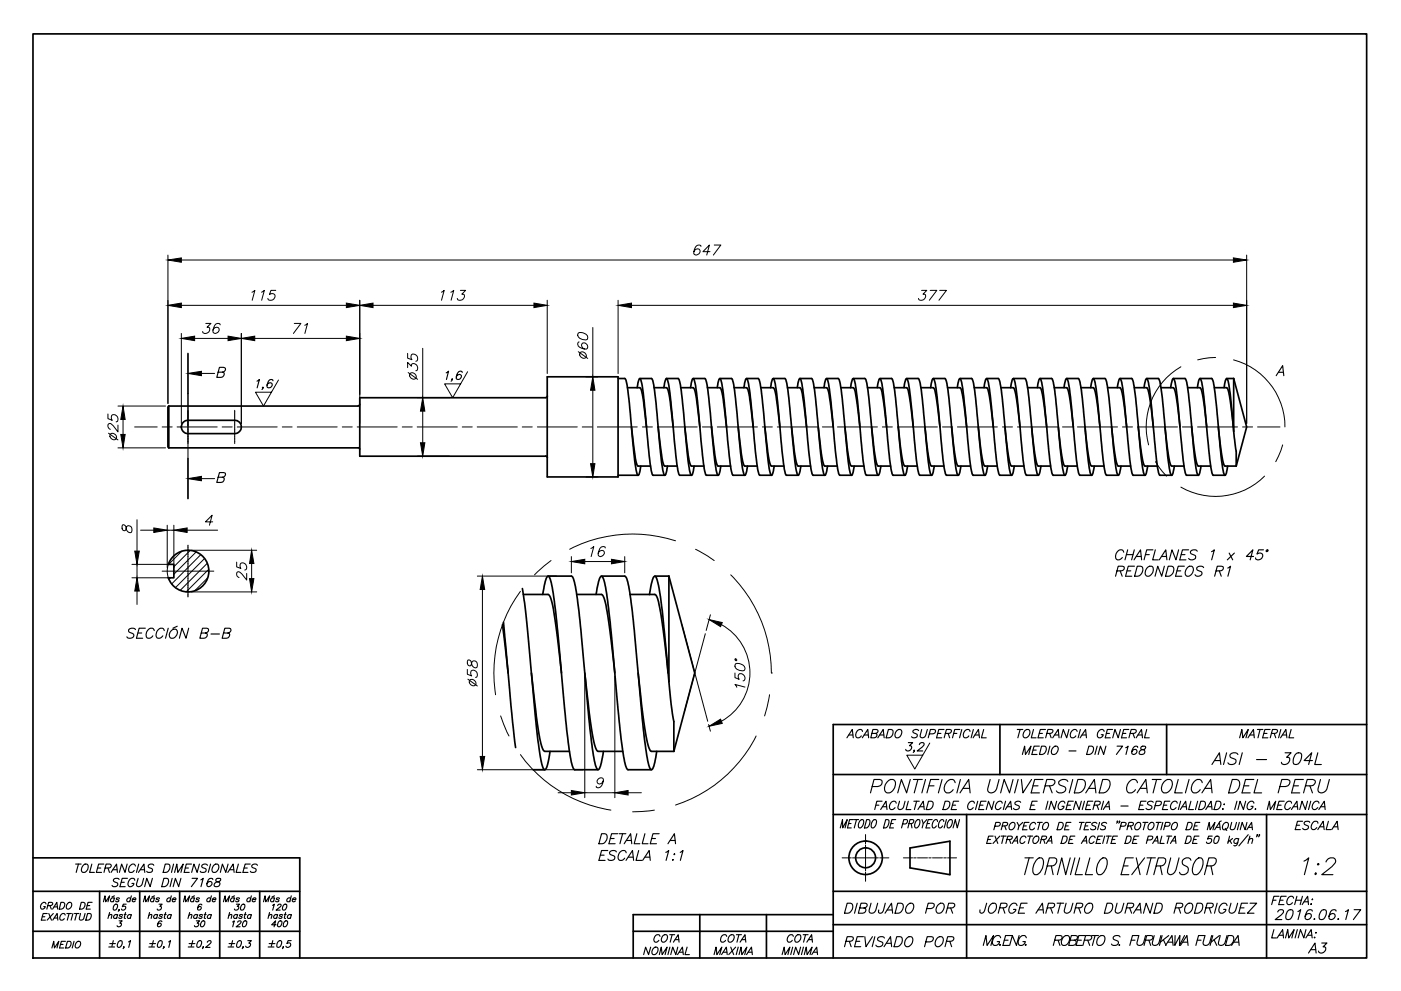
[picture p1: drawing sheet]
<svg xmlns="http://www.w3.org/2000/svg" width="420mm" height="297mm" viewBox="0 0 420 297" stroke-linecap="round" stroke-linejoin="round" font-family="sans-serif">
<!-- layer: ACABADO -->
<g fill="none" stroke="#000" stroke-width=".51">
<path d="M56.4 106v11.9M163.6 119.2h-55.7v17.5h55.7M164.1 112.9h21.3v30.1h-21.3zM164.2 118.7l-.5 .5M185.4 113.5h2l.4 .6 .3 1.3 2 20.1 .8 6a.68 .68 0 0 0 .6 .9l.7-2.7M188.2 116.2h3.7a10 10 0 0 1 1.2 5.3l.8 6.5M191.1 116.2l.7-2.7a.68 .68 0 0 1 .5 1l.7 4.5a278 278 0 0 0 2.4 22.6l.4 .9h3.6M191.9 113.5h3.5l.4 .6 1 6.8 1.3 14.6 .8 6a.68 .68 0 0 0 .6 .9l.7-2.7M196.2 116.2h3.7a10 10 0 0 1 1.2 5.3l.8 6.5M199.1 116.2l.7-2.7a.68 .68 0 0 1 .5 1l.7 4.5a278 278 0 0 0 2.4 22.6l.4 .9h3.6M199.9 113.5h3.5l.4 .8a276.8 276.8 0 0 1 2.4 22.6l.7 4.6a.68 .68 0 0 0 .6 .9l.7-2.7M204.2 116.2h3.7a10 10 0 0 1 1.2 5.3l.8 6.5"/>
<path d="M207.1 116.2l.7-2.7a.68 .68 0 0 1 .6 1l.6 4.5a278 278 0 0 0 2.4 22.6l.4 .9h3.6M207.9 113.5h3.5l.4 .8a276.8 276.8 0 0 1 2.4 22.6l.7 4.6a.68 .68 0 0 0 .6 .9l.7-2.7M212.2 116.2h3.7a10 10 0 0 1 1.2 5.3l.8 6.5M215.1 116.2l.7-2.7a.68 .68 0 0 1 .6 1l.6 4.5a278 278 0 0 0 2.4 22.6l.4 .9h3.6M215.9 113.5h3.5l.4 .9a270.6 270.6 0 0 1 2.4 22.5l.7 4.6a.68 .68 0 0 0 .6 .9l.7-2.7M220.2 116.2h3.7a5.4 5.4 0 0 1 1 3.5l1 8.3M223.1 116.2l.7-2.7a.68 .68 0 0 1 .6 1l.5 3.2 1.6 17.3 .9 6.3 .4 1.2h3.6M223.9 113.5h3.5l.4 .8a276.8 276.8 0 0 1 2.4 22.6l.7 4.6a.68 .68 0 0 0 .6 .9l.7-2.7M228.2 116.2h3.7a5.4 5.4 0 0 1 1 3.5l1 8.3M231.1 116.2l.7-2.7a.68 .68 0 0 1 .6 1l.8 5.9 1.3 14.6 1 6.9 .3 .6h3.6M231.9 113.5h3.5l.4 .9a270.6 270.6 0 0 1 2.4 22.5l.7 4.6a.68 .68 0 0 0 .6 .9l.7-2.7M236.2 116.2h3.7a5.4 5.4 0 0 1 1 3.5l1 8.3"/>
<path d="M239.1 116.2l.7-2.7a.68 .68 0 0 1 .6 1l.8 5.9 1.3 14.6 1 6.9 .3 .6h3.6M239.9 113.5h3.5l.4 .8a276.8 276.8 0 0 1 2.4 22.6l.7 4.6a.68 .68 0 0 0 .6 .9l.7-2.7M244.2 116.2h3.7a5.4 5.4 0 0 1 1 3.5l1 8.3M247.1 116.2l.7-2.7a.68 .68 0 0 1 .6 1l.8 5.9 1.3 14.6 1 6.9 .3 .6h3.6M247.9 113.5h3.5l.4 .8a276.8 276.8 0 0 1 2.4 22.6l.7 4.6a.68 .68 0 0 0 .6 .9l.7-2.7M252.2 116.2h3.7a5.4 5.4 0 0 1 1 3.5l1 8.3M255.1 116.2l.7-2.7a.68 .68 0 0 1 .6 1l.8 5.9 1.6 17.4 .7 4.1 .3 .6h3.6M255.9 113.5h3.5l.4 .9a270.6 270.6 0 0 1 2.4 22.5l.7 4.6a.68 .68 0 0 0 .6 .9l.7-2.7M260.2 116.2h3.7a5.4 5.4 0 0 1 1 3.5l1 8.3M263.1 116.2l.5-2.4 .3-.3 .4 .7a236.6 236.6 0 0 1 2.4 22.3l.5 4 .6 2h3.6M263.9 113.5h3.5l.4 .8a276.8 276.8 0 0 1 2.4 22.6l.7 4.6a.68 .68 0 0 0 .6 .9l.7-2.7M268.2 116.2h3.7a11.4 11.4 0 0 1 1.2 5.3l.8 6.5"/>
<path d="M271.1 116.2l.5-2.4 .3-.3 .4 .7a236.6 236.6 0 0 1 2.4 22.3l.5 4 .6 2h3.6M271.9 113.5h3.5l.4 .9a270.6 270.6 0 0 1 2.4 22.5l.7 4.6a.68 .68 0 0 0 .6 .9l.7-2.7M276.2 116.2h3.7a11.4 11.4 0 0 1 1.2 5.3l.8 6.5M279.1 116.2l.3-1.6a.8 .8 0 0 1 .6-1.1l.3 .7a236.6 236.6 0 0 1 2.4 22.3l.4 3.5 .7 2.5h3.6M279.9 113.5h3.5l.4 .8a276.8 276.8 0 0 1 2.4 22.6l.7 4.6a.68 .68 0 0 0 .6 .9l.7-2.7M284.2 116.2h3.7a11.4 11.4 0 0 1 1.2 5.3l.8 6.5M287.1 116.2l.3-1.6a.8 .8 0 0 1 .6-1.1l.3 .7a236.6 236.6 0 0 1 2.4 22.3l.4 3.5 .7 2.5h3.6M287.9 113.5h3.5l.4 .8a276.8 276.8 0 0 1 2.4 22.6l.7 4.6a.68 .68 0 0 0 .6 .9l.7-2.7M292.2 116.2h3.7a11.4 11.4 0 0 1 1.2 5.3l.8 6.5M295.1 116.2l.3-1.6a.8 .8 0 0 1 .6-1.1l.3 .7a236.6 236.6 0 0 1 2.4 22.3l.4 3.5 .7 2.5h3.6M295.9 113.5h3.5l.4 .8a276.8 276.8 0 0 1 2.4 22.6l.7 4.6a.68 .68 0 0 0 .6 .9l.7-2.7M300.2 116.2h3.7a18.3 18.3 0 0 1 1.5 7.3l.5 4.5"/>
<path d="M303.1 116.2l.3-1.6a.8 .8 0 0 1 .6-1.1l.3 .7a236.6 236.6 0 0 1 2.4 22.3l.4 3.5 .7 2.5h3.6M303.9 113.5h3.5l.4 .8a276.8 276.8 0 0 1 2.4 22.6l.7 4.6a.68 .68 0 0 0 .6 .9l.7-2.7M308.2 116.2h3.7a18.3 18.3 0 0 1 1.5 7.3l.5 4.5M311.1 116.2l.3-1.6a.8 .8 0 0 1 .6-1.1l.3 .7a236.6 236.6 0 0 1 2.4 22.3l.4 3.5 .7 2.5h3.6M311.9 113.5h3.5l.4 .9a270.6 270.6 0 0 1 2.4 22.5l.7 4.6a.68 .68 0 0 0 .6 .9l.7-2.7M316.2 116.2h3.7a18.3 18.3 0 0 1 1.5 7.3l.5 4.5M319.1 116.2l.3-1.6a.8 .8 0 0 1 .6-1.1l.3 .7a236.6 236.6 0 0 1 2.4 22.3l.4 3.5 .7 2.5h3.6M319.9 113.5h3.5l.4 .8a276.8 276.8 0 0 1 2.4 22.6l.7 4.6a.71 .71 0 0 0 .6 .9l.7-2.7M324.2 116.2h3.7a18.3 18.3 0 0 1 1.5 7.3l.5 4.5M327.1 116.2l.3-1.6a.8 .8 0 0 1 .6-1.1l.3 .7a236.6 236.6 0 0 1 2.4 22.3l.4 3.5 .7 2.5h3.6M327.9 113.5h3.5l.4 .8a276.8 276.8 0 0 1 2.4 22.6l.7 4.6a.71 .71 0 0 0 .6 .9l.7-2.7M332.2 116.2h3.7a18.3 18.3 0 0 1 1.5 7.3l.5 4.5"/>
<path d="M335.1 116.2l.3-1.6a.8 .8 0 0 1 .6-1.1l.3 .7a236.6 236.6 0 0 1 2.4 22.3l.4 3.5 .6 2.4 3.7 .1M335.9 113.5h3.5l.4 .8a260.3 260.3 0 0 1 2.4 22.6l.7 4.6a.71 .71 0 0 0 .6 .9l.7-2.7M340.2 116.2h3.7a18.3 18.3 0 0 1 1.5 7.3l.5 4.5M343.1 116.2l.3-1.6a.8 .8 0 0 1 .6-1.1l.3 .7a236.6 236.6 0 0 1 2.4 22.3l.4 3.5 .6 2.4 3.7 .1M343.9 113.5h3.5l.4 .8a260.3 260.3 0 0 1 2.4 22.6l.7 4.6 .4 .9a.79 .79 0 0 0 .6-1l.3-1.7M348.2 116.2h3.7a10.4 10.4 0 0 1 1.2 5.3l.8 6.5M351.1 116.2l.3-1.6a.8 .8 0 0 1 .6-1.1l.5 1.3 .5 4.2a261.2 261.2 0 0 0 2.4 22.6l.4 .9h3.6M351.9 113.5h3.5l.4 .9a254.7 254.7 0 0 1 2.4 22.5l.7 4.6 .4 .9a.79 .79 0 0 0 .6-1l.3-1.7M356.2 116.2h3.7a10.4 10.4 0 0 1 1.2 5.3l.8 6.5M359.1 116.2l.3-1.6a.8 .8 0 0 1 .6-1.1l.5 1.3 .5 4.2a261.2 261.2 0 0 0 2.4 22.6l.4 .9h3.6M359.9 113.5h3.5l.4 .8a260.3 260.3 0 0 1 2.4 22.6l.7 4.6 .4 .9a.79 .79 0 0 0 .6-1l.3-1.7M364.2 116.2h3.7a10.4 10.4 0 0 1 1.2 5.3l.8 6.5"/>
<path d="M367.1 116.2l.1-.5a2.06 2.06 0 0 1 .8-2.2l.4 1 .5 3.4 1.1 11.4M367.9 113.5h2.1M370 113.5l3.9 14.5-3.2 11.7M370 113.5v15.8M50.6 121.7l-.2 .3v12l.2 .2M50.6 121.7v12.5M50.6 121.7h56.8M50.6 134.2h56.8M55 126.5l.6-.4 .8-.1h14a1.99 1.99 0 0 1 2 2 1.99 1.99 0 0 1-2 2h-14a2.01 2.01 0 0 1-1.9-1.3 2.01 2.01 0 0 1 .5-2.2zM56.4 137.5v11.9M107.4 134.2l.5 .5M107.9 121.2l-.5 .5"/>
<path d="M163.7 136.7l.5 .5M189.4 128l.9 7.4a8 8 0 0 0 1.1 4.3h3.7M197.4 128l.9 7.4a8 8 0 0 0 1.1 4.3h3.7M205.4 128l.9 7.4a8 8 0 0 0 1.1 4.3h3.7M213.4 128l.9 7.4a8 8 0 0 0 1.1 4.3h3.7M221.4 128l1 8.3a5.7 5.7 0 0 0 1 3.4h3.7M229.4 128l1 8.3a5.7 5.7 0 0 0 1 3.4h3.7M237.4 128l1 8.3a5.7 5.7 0 0 0 1 3.4h3.7M245.4 128l1 8.3a5.7 5.7 0 0 0 1 3.4h3.7M253.4 128l1 8.3a5.7 5.7 0 0 0 1 3.4h3.7M261.4 128l1 8.3a5.7 5.7 0 0 0 1 3.4h3.7M269.4 128l1 8.3a5.7 5.7 0 0 0 1 3.4h3.7"/>
<path d="M277.4 128l1 8.3a5.7 5.7 0 0 0 1 3.4h3.7M285.4 128l1 8.3a5.7 5.7 0 0 0 1 3.4h3.7M293.4 128l1 8.3a5.7 5.7 0 0 0 1 3.4h3.7M301.4 128l1 8.3a5.7 5.7 0 0 0 1 3.4h3.7M309.4 128l1 8.3a5.7 5.7 0 0 0 1 3.4h3.7M317.4 128l1 8.3a5.7 5.7 0 0 0 1 3.4h3.7M325.4 128l1 8.3a5.7 5.7 0 0 0 1 3.4h3.7M333.4 128l1 8.3a5.7 5.7 0 0 0 1 3.4h3.7M341.4 128l1 8.3a5.7 5.7 0 0 0 1 3.4h3.7M349.4 128l1 8.3a5.7 5.7 0 0 0 1 3.4h3.7M357.4 128l1 8.3a5.7 5.7 0 0 0 1 3.4h3.7M365.4 128l1 8.3a5.7 5.7 0 0 0 1 3.4h3.3"/>
<path d="M370 129.3l.7 6v4.4M185.4 142.5h6M51.8 166.9a6.3 6.3 0 0 1 9.6 .5 6.3 6.3 0 0 1-2.1 9.3 6.3 6.3 0 0 1-8.9-3.5h1.7v-4h-1.7zM156.7 176.4l1.1 8.9 2 21a147.4 147.4 0 0 0 3 23.6l.5 .8a1.99 1.99 0 0 0 1-2l.7-3.5M157 178.2h7.4a3.7 3.7 0 0 1 1.2 2.8l1.3 7.6 1.5 13.1M162.8 178.2l.3-1.8a5.3 5.3 0 0 1 1.3-3.7 5.1 5.1 0 0 1 1.2 3.4l1.4 10.5 1.8 19.7a190.6 190.6 0 0 0 2.8 23.1l.3 .9 .5 .4h7M164.4 172.7h7a4.1 4.1 0 0 1 1.2 3.2l1.3 10.2 1.7 17.9a215.7 215.7 0 0 0 2.9 25.3l.8 1.4a3.5 3.5 0 0 0 1.2-2.9l.5-2.6M173 178.2h7.4a5.4 5.4 0 0 1 1.4 4l1.1 6.4 1.5 13.1M178.8 178.2l.3-1.8a5.6 5.6 0 0 1 1.3-3.7 5.1 5.1 0 0 1 1.2 3.4l1.4 10.5 1.8 19.7a171.3 171.3 0 0 0 2.8 23.2l.3 .8 .5 .4h7M180.4 172.7h7M187.4 172.7l.1 .1a20.4 20.4 0 0 1 1.8 8l2.3 23.2a191.6 191.6 0 0 0 2.9 25.3l.3 .9 .5 .5a3.5 3.5 0 0 0 1.2-2.9l.5-2.6M189 178.2h7.4a3.5 3.5 0 0 1 1.2 2.8l1.3 7.6 1.4 13.1"/>
<path d="M194.8 178.2a12.7 12.7 0 0 1 1.4-5.4l.2-.1a8.5 8.5 0 0 1 1.5 4.9l.7 5.5 2 21.2M196.4 172.7h4.2M200.6 172.7l7.8 29-6.3 23.5M200.6 172.7v31.6M150.7 187.2l1.7 14.5M151 186.5l2.2 25 1.4 12.6M159.4 201.7l1.7 14.9 1.3 6.8a2.31 2.31 0 0 0 1 1.8h7.4M175.4 201.7l1.7 14.9 .8 4.7 .9 3.2 .6 .7h7.4M191.4 201.7l2 16.6 .7 4.2 .9 2.5 .4 .2h6.7M200.6 204.3l.7 6.9 .8 5.1v8.9M159.9 230.7h3.5"/>
</g>
<!-- layer: EJES -->
<g fill="none" stroke="#000" stroke-width=".3">
<path d="M40.4 128h6.7M48.6 128h3M53.1 128h12M56.4 125.4v.4M56.4 126.2v.3M56.4 126.9v.3M56.4 127.6v.6M56.4 128.3v.3M56.4 128.7v.6M56.4 129.5v1.3M56.4 130.9v1.3M56.4 132.3v.7"/>
<path d="M56.4 127.7v-9.8v19.6M56.4 129.4h.1M56.4 130.8v.1M56.4 132.2v.1M66.6 128h3M70.4 125.4v.7M70.4 126.2v.3M70.4 126.5v1.1M70.4 127.6v.6M70.4 128.3v.3M70.4 128.7v.6M70.4 129.5v1.3"/>
<path d="M70.4 130.9v1.3M70.4 132.3v.7M70.4 123v2.4M70.4 129.4h.1M70.4 130.8v.1M70.4 132.2v.1M71.1 128h12M84.7 128h2.9M89.1 128h12M102.6 128h3M107.1 128h12M120.6 128h3"/>
<path d="M125.1 128h12M138.6 128h3M143.1 128h12M156.6 128h3M161.1 128h12M174.6 128h3M179.1 128h12M192.6 128h3.1M197.1 128h12M210.6 128h3M215.1 128h12M228.6 128h3"/>
<path d="M233.1 128h12M246.6 128h3M251.1 128h12M264.6 128h3M269.1 128h12M282.6 128h3.1M287.1 128h12M300.6 128h3M305.1 128h12M318.6 128h3M323.1 128h12M336.6 128h3"/>
<path d="M341.2 128h11.9M354.6 128h3M359.1 128h12M372.6 128h3.1M377.1 128h6.8M48.6 171.2h15.5M56.4 178.4v.4M56.4 177.4v1M56.4 177v.3M56.4 175.9v1.1M56.4 175.6v.3M56.4 174.8v.4"/>
<path d="M56.4 173.4v1.3M56.4 172.6v.7M56.4 172v.6M56.4 171.2v.7M56.4 169.8v1.3M56.4 169v.7M56.4 168.4v.6M56.4 167.6v.7M56.4 166.2v1.3M56.4 165.4v.7M56.4 164.8v.6M56.4 164v.7"/>
<path d="M56.4 163.6v.3M56.4 163.4v.1M56.4 166.1v.1M56.4 167.6h.1M56.4 169.7v.1M56.4 171.2h.1M56.4 173.3v.1M56.4 174.8h.1M56.4 175.2v.3M56.4 178.8v.1"/>
</g>
<!-- layer: AM_5 -->
<g fill="none" stroke="#000" stroke-width=".3">
<path d="M50.4 76.5v44.4M54.4 77.9h315.5M210.2 73.9v-.3a1.2 1.2 0 0 0-1.6 .4 2.26 2.26 0 0 0-.3 2.3 1.09 1.09 0 0 0 1.3-.2 1.09 1.09 0 0 0 .1-1.4 1.12 1.12 0 0 0-1.6 .7M212.9 75.4h-2.1l2-2-.9 3.1M214.2 73.4h2l-2.3 3.1M373.9 76.5v50.5M54.4 91.5h49.5M54.4 99.9v27.1M61.7 96.9h1.6l-1.2 1.2h.4a1.12 1.12 0 0 1 .2 1.4 1.12 1.12 0 0 1-1.4 .4l-.5-.2v-.3M66 97.4l-.1-.3a1.15 1.15 0 0 0-1.5 .4 2.02 2.02 0 0 0-.3 2.3 1.07 1.07 0 0 0 1.3-.2 1.07 1.07 0 0 0 .1-1.4 1.12 1.12 0 0 0-1.6 .7M72.4 99.9v27.1M75.6 87.6l.8-.6-.8 3"/>
<path d="M78.4 87.6l.9-.6-.8 3M82.7 87h-1.4l-.5 1.3a.99 .99 0 0 1 1.6 .1 .99 .99 0 0 1-.6 1.5 .97 .97 0 0 1-1.5-.4M88.3 96.9h1.9l-2.2 3M91.4 97.5l.8-.6-.8 3M107.9 90v37M111.9 91.5h48.2M132.4 87.6l.8-.6-.8 3M135.2 87.6l.9-.6-.8 3M138.1 87h1.5l-1.1 1.2h.4a1.17 1.17 0 0 1 0 1.6 1.17 1.17 0 0 1-1.6 .1l-.2-.4M164.1 90v22M173.4 99.8a1.81 1.81 0 0 1 2 .1 1.81 1.81 0 0 1 .7 1.8 2.16 2.16 0 0 1-2.8-1.5zM177.8 98.2v14.7"/>
<path d="M185.4 90v22M189.4 91.5h180.5M276.4 87h1.5l-1.1 1.2h.4a1.17 1.17 0 0 1 0 1.6 1.17 1.17 0 0 1-1.6 .1l-.2-.4M279 87h2l-2.3 3M281.8 87h2l-2.2 3M58.4 101.4h10M76.4 101.4h27.5M83.5 113.9l-4.5 7.8-2.4-4.1h4.8M122.2 110.2v-1.6l1.2 1.2v-.5a1.17 1.17 0 0 1 1.6 .2 1.17 1.17 0 0 1 0 1.6h-.3M122.2 105.9v1.5l1.4 .4a.95 .95 0 0 1-.2-1.4 .95 .95 0 0 1 1.4 .1 1.03 1.03 0 0 1-.1 1.8M122.4 111.7l2.9 2M123 112a1.1 1.1 0 0 1 1.5 .1 1.1 1.1 0 0 1-.1 1.5 1.23 1.23 0 0 1-1.2-.4 1.23 1.23 0 0 1-.2-1.2z"/>
<path d="M125.3 119.2h9.5M126.8 104.4v14.8M140.2 111.4l-4.5 7.8-2.4-4.1h4.9M173.4 105.4l2.9 2M173.7 102.5l-.3 .1a1.05 1.05 0 0 0 .4 1.5 2.26 2.26 0 0 0 2.3 .3 1.11 1.11 0 0 0-.2-1.3 1.11 1.11 0 0 0-1.3-.1 1.06 1.06 0 0 0 .6 1.6M174 105.7a1.1 1.1 0 0 1 1.5 .2 1.1 1.1 0 0 1-.1 1.5 1.23 1.23 0 0 1-1.2-.4 1.23 1.23 0 0 1-.2-1.3zM175.8 112.9h3.5M177.8 117v22M32.4 124.1v1.4l1.3 .5a.95 .95 0 0 1-.2-1.5 .95 .95 0 0 1 1.5 .1 1.03 1.03 0 0 1-.2 1.8M32.5 129.8l2.9 2.1M33.1 130.1a1.1 1.1 0 0 1 1.5 .2 1.1 1.1 0 0 1-.1 1.5 1.23 1.23 0 0 1-1.2-.4 1.23 1.23 0 0 1-.2-1.3zM35.4 127.4v2.1l-1.4-1.9a1.1 1.1 0 0 0-1.3-.6l-.2 .1a1.11 1.11 0 0 0 .6 1.6"/>
<path d="M35.4 121.7h14.2M35.4 134.2h14.2M36.9 125.7v4.5M125.3 136.7h9.5M126.8 123.2v9.5M36.7 157.4a1.21 1.21 0 0 0 .6 1.7 1.17 1.17 0 0 0 .7-1.3 1.06 1.06 0 0 1 1.5 .4 1.06 1.06 0 0 1-.5 1.5 1.58 1.58 0 0 1-1.3-1.8 .76 .76 0 0 0-1-.5zM41.1 155.8v9.4M42.1 158.9h4M50.2 157.4v12.8M50.2 158.9h1.9M52.1 157.4v12.8M56.1 158.9h9.2"/>
<path d="M63.8 156.4h-2.2l2-2-.8 3M175.8 143h3.5M39.6 173.2h11.5M39.6 169.2h11.5M41.1 169.2v4M41.1 177.2v4M57.4 164.9h19.6M57.4 177.4h19.6M71 168.5v1.4l1.2 .5a.99 .99 0 0 1 .1-1.6 .99 .99 0 0 1 1.5 .6 1.03 1.03 0 0 1-.1 1.4l-.3 .1M74 171.9v2l-1.9-2.2a.64 .64 0 0 0-.6-.3 .64 .64 0 0 0-.5 .4 1.03 1.03 0 0 0 .7 1.3M75.5 168.9v4.5M143.2 172.7h23.7"/>
<path d="M144.7 176.7v50M171.4 166.8v4.9M175.4 168.3h8M177.2 164.4l.9-.6-.8 3M181.5 164.3v-.3a1.2 1.2 0 0 0-1.6 .4 2.09 2.09 0 0 0-.3 2.3 1.08 1.08 0 0 0 1.3-.3 1.08 1.08 0 0 0 .1-1.3 1.12 1.12 0 0 0-1.6 .7M187.4 166.8v4.9M140.3 197.9a1.15 1.15 0 0 0 .6 1.7l.3-.1 .3-.8a.87 .87 0 0 1 1-.6 .87 .87 0 0 1 .7 1l-.2 .9a1.09 1.09 0 0 1-1.5-1l-.2-.6a.71 .71 0 0 0-1-.5zM213 184.3l-1.2 4.7M216.4 187.2a16.5 16.5 0 0 1 0 29M220.5 199a2.16 2.16 0 0 1 2.9 1.5l-.1 .4a2.22 2.22 0 0 1-2.9-1.2zM140.2 200.7v1.4l1.3 .5a1 1 0 0 1 0-1.7 1 1 0 0 1 1.5 .7l.2 .9-.2 .4-.4 .1M140.3 203.6l2.9 2"/>
<path d="M140.9 203.9a1.1 1.1 0 0 1 1.5 .1 1.1 1.1 0 0 1-.1 1.5 1.23 1.23 0 0 1-1.2-.4 1.23 1.23 0 0 1-.2-1.2zM175.4 202.7v36.4M184.4 202.7v36.4M212.5 217.2l.5 2M220.4 201.7v1.4l1.3 .5a1 1 0 0 1 0-1.6 1 1 0 0 1 1.6 .6 .93 .93 0 0 1-.5 1.5M223.4 206l-3-.9 .6 .9M143.2 230.7h31.7M167.4 237.6h4M175.4 237.6h9M180.9 234.1a.93 .93 0 0 1-.9 .9 .93 .93 0 0 1-.9-.9 1.09 1.09 0 0 1 .7-.9 1.09 1.09 0 0 1 1.2 .4 2.11 2.11 0 0 1-1.7 2.5l-.5-.1v-.3M188.4 237.6h3.9M278.8 222.7l-4.5 7.8-2.4-4.1h4.8"/>
<circle cx="220.7" cy="197.7" r=".28"/>
</g>
<g fill="#000" stroke="#000" stroke-width=".3">
<path d="M50.4 77.9l4-.6v1.3zM369.9 77.3l4 .6-4 .7zM50.4 91.5l4-.7v1.4zM103.9 90.8l4 .7-4 .7zM107.9 91.5l4-.7v1.4zM160.1 90.8l4 .7-4 .7zM185.4 91.5l4-.7v1.4zM369.9 90.8l4 .7-4 .7zM54.4 101.4l4-.6v1.3zM68.4 100.8l4 .6-4 .7zM72.4 101.4l4-.6v1.3zM103.9 100.8l4 .6-4 .7z"/>
<path d="M177.8 112.9l.6 4.1h-1.3zM36.9 121.7l.6 4h-1.3zM36.2 130.2h1.3l-.6 4zM126.1 132.7h1.3l-.6 4zM126.8 119.2l.6 4h-1.3zM177.1 139h1.3l-.6 4zM46.1 158.2l4.1 .7-4.1 .7zM52.1 158.9l4-.7v1.4zM41.1 173.2l.7 4h-1.4zM40.4 165.2h1.4l-.7 4zM75.5 164.9l.6 4h-1.3zM74.8 173.4h1.3l-.6 4z"/>
<path d="M144.7 172.7l.7 4h-1.4zM171.4 168.3l4-.7v1.4zM183.4 167.6l4 .7-4 .7zM212.7 185.7l3.9 .9-.5 1.2zM212.7 217.7l3.4-2.1 .5 1.2zM144 226.7h1.4l-.7 4zM171.4 236.9l4 .7-4 .7zM184.4 237.6l4-.7v1.4z"/>
</g>
<!-- layer: FINA -->
<g fill="none" stroke="#000" stroke-width=".3">
<path d="M60.4 111.9h4M354.1 109.9a20.8 20.8 0 0 0-9.6 23.5M364.6 107.1l-1.9 .1-3.5 .7M369.9 107.9a20.8 20.8 0 0 1 15.4 20.1M346.5 138.4l2.1 3 1.2 1.3M384.7 133.4l-.6 1.7-1.5 3.3M60.4 143.5h4M379.3 142.7a20.9 20.9 0 0 1-25.2 3.3M50.5 169.2l-.3 1.7 .3 2.3M156.1 177.2a41.6 41.6 0 0 0-7.5 31M165.3 168l-5 4.3M202.6 162.1a41.4 41.4 0 0 0-31.8 2.5"/>
<path d="M208.6 164.6l5.6 3.4M219.1 172.3a41.7 41.7 0 0 1 12.2 29.4M204.5 187.2l7.7 29M211.5 189.9l-6.3 23.5M150.1 214.6l2.5 6M230.8 208.2l-1.5 6.4M231.3 201.7h.1M156.1 226.2a41.5 41.5 0 0 0 27.1 16.6M226.8 220.6a41.2 41.2 0 0 1-24.2 20.7M196.2 242.8l-6.5 .5"/>
</g>
<!-- layer: TEXTO -->
<g fill="none" stroke="#000" stroke-width=".34">
<path d="M65.4 111.5h1.3l.6-.2a.64 .64 0 0 0 .2-1l-1.7-.2-.8 3h1.3a.95 .95 0 0 0 .8-1.4l-.4-.2M382.7 112.6l2-3 .3 3M383.4 111.6h1.4M65.4 143h1.3a.92 .92 0 0 0 .9-1.1l-.5-.3h-1.3l-.8 3h1.3a.93 .93 0 0 0 .8-1.4l-.4-.2M335 171.1h1.2a.92 .92 0 0 0 .9-1.1l-.5-.3h-1.2l-.9 3M335.9 171.1l.6 1.6M337 165.5l-.3-.6a1.71 1.71 0 0 0-1.9 .9 1.71 1.71 0 0 0 .3 2 1.55 1.55 0 0 0 1.5-.7M337.8 166.2h2M338 171.1h1.1M338.2 164.8l-.8 3M340.1 167.8l1.9-3 .4 3M340.2 164.8l-.8 3"/>
<path d="M340.2 169.7h-1.8l-.8 3h1.8M340.8 166.8h1.4M341.1 169.7h.9a1.43 1.43 0 0 1 .1 2.6l-.9 .4h-.9zM343.5 166.2h1.2M344.1 170.1a1.09 1.09 0 0 1 1.7 0 2.01 2.01 0 0 1-1.8 2.6l-.3-.1a1.87 1.87 0 0 1 .4-2.5zM345.8 164.8h-1.9l-.8 3M346.5 164.8l-.8 3h1.7M347.7 167.8l1.9-3 .4 3M348.3 166.8h1.5M349.2 169.7l-.8 3-1.2-3-.8 3M350.3 169.7h1.1a1.42 1.42 0 0 1 .7 1.3 1.42 1.42 0 0 1-.7 1.3l-.9 .4h-1zM353 171.1h1.1"/>
<path d="M353.5 164.8l-.8 3-1.2-3-.8 3M354.2 166.2h1.2M355.2 169.7h-1.9l-.8 3h1.9M356.1 170.1a1.04 1.04 0 0 1 1.7 0 1.96 1.96 0 0 1-1.8 2.6l-.3-.1a1.82 1.82 0 0 1 .4-2.5zM356.5 164.8h-1.9l-.8 3h1.9M359.1 165.2a1.24 1.24 0 0 0-2.1 .3l.2 .4 1.2 .6 .2 .4a1.21 1.21 0 0 1-.9 .9 1.21 1.21 0 0 1-1.2-.4M361 170.1a1.23 1.23 0 0 0-2.1 .3l.2 .5 1.2 .5a1.07 1.07 0 0 1-.6 1.3 1.07 1.07 0 0 1-1.3-.4M363.3 165.4l.9-.6-.8 3M364.7 171.1h1.3a.92 .92 0 0 0 .8-1.1l-.5-.3h-1.2l-.8 3M365.7 171.1l.6 1.6M368.2 170.3l.8-.6-.8 3M368.6 165.8l1.1 2"/>
<path d="M370.2 165.8l-2.1 2M375.9 166.8h-2.1l1.9-2-.8 3M378.9 164.8h-1.4l-.5 1.3a1 1 0 0 1 1.6 0 1 1 0 0 1-.6 1.5 .89 .89 0 0 1-1.5-.4M40.6 188.7a1.23 1.23 0 0 0-2 .3l.1 .4 1.3 .6a1.07 1.07 0 0 1-.6 1.3 1.07 1.07 0 0 1-1.4-.4M41.3 189.7h1.2M43.6 188.3h-1.9l-.8 3h1.9M46.3 189l-.3-.6a1.71 1.71 0 0 0-1.9 .9 1.71 1.71 0 0 0 .3 2 1.37 1.37 0 0 0 1.4-.7M49.3 189l-.3-.6a1.71 1.71 0 0 0-1.9 .9 1.71 1.71 0 0 0 .3 2 1.37 1.37 0 0 0 1.4-.7M50.4 188.3l-.8 3M51.4 189a1.08 1.08 0 0 1 1.7 0 1.65 1.65 0 0 1-.3 1.7 1.65 1.65 0 0 1-1.7 .5 1.48 1.48 0 0 1 .3-2.2zM53.2 187.7l-1.4 .6M56.6 188.3l-.8 3-1.2-3-.8 3"/>
<path d="M60.4 189.7h1.2l.7-.3a.69 .69 0 0 0 .1-1l-1.7-.1-.8 3h1.3a.93 .93 0 0 0 .8-1.4l-.4-.2M63.3 190h2.5M67 189.7h1.4l.6-.3a.69 .69 0 0 0 .1-1l-1.7-.1-.8 3h1.3a.83 .83 0 0 0 .9-.6 .83 .83 0 0 0-.4-1M258.6 219.2a.97 .97 0 0 0-1-.5 .97 .97 0 0 0-.8 .9l-.2 .6a.86 .86 0 0 0 .7 1 .86 .86 0 0 0 1-.6M261.5 219.8l1.4-.1 .4-.3v-.5l-.4-.2h-1.1l-.7 2.4h1.1l.5-.2 .3-.8-.5-.3M266.4 218.7h.9a.68 .68 0 0 1 .5 .9l-.3 1a1.54 1.54 0 0 1-1.7 .5zM269 219a.87 .87 0 0 1 1.4 0 1.52 1.52 0 0 1-1.8 2l-.2-.8zM275.5 219a.92 .92 0 0 0-1-.3 .92 .92 0 0 0-.7 .8l1.2 .6 .1 .3a1 1 0 0 1-1.7 .4M276.4 218.7l-.4 1.7a.83 .83 0 0 0 .8 .8 .83 .83 0 0 0 .8-.8l.5-1.7M278.7 220l1.4-.2 .4-.3v-.6l-.4-.2h-1.1l-.6 2.4M281.2 219.8h1M283.1 218.7h-1.6l-.6 2.4h1.5"/>
<path d="M283.5 219.8l1.5-.1 .3-.8-.4-.2h-1.1l-.6 2.4M284.3 219.8l.5 1.3M286 219.8h1M287.9 218.7h-1.6l-.6 2.4M288.4 218.7l-.6 2.4M290.9 219.2a.97 .97 0 0 0-1.1-.5 .97 .97 0 0 0-.8 .9l-.1 .6a.86 .86 0 0 0 .6 1 .86 .86 0 0 0 1.1-.6M291.9 218.7l-.7 2.4M295 218.7l-.7 2.4h1.5M305.1 218.7h1.6M305.9 218.7l-.6 2.4M307.4 219a.92 .92 0 0 1 1.4 0 1.52 1.52 0 0 1-1.7 2 1.54 1.54 0 0 1 .3-2zM310 218.7l-.7 2.4h1.4"/>
<path d="M311.7 219.8h.9M313.5 218.7h-1.5l-.7 2.4h1.6M313.9 219.8l1.5-.1 .4-.8-.5-.2h-1l-.7 2.4M314.8 219.8l.4 1.3M320.6 218.7l-.7 2.4-1-2.4-.7 2.4M323 219.2a1 1 0 0 0-1.1-.5 1 1 0 0 0-.8 .9l-.1 .6 .2 .8a1 1 0 0 0 1.5-.4M324 218.7l-.7 2.4M331.1 219.2v-.2a1.24 1.24 0 0 0-1.4-.1 1.24 1.24 0 0 0-.6 1.3 .86 .86 0 0 0 .7 1 .86 .86 0 0 0 1-.6l.1-.4h-.6M331.8 219.8h.9M333.7 218.7h-1.6l-.6 2.4h1.5M336 218.7l-.6 2.4-1-2.4-.7 2.4M336.7 219.8h.9"/>
<path d="M338.5 218.7h-1.5l-.7 2.4h1.5M338.9 219.8l1.5-.1 .3-.3v-.5l-.4-.2h-1.1l-.6 2.4M339.8 219.8l.5 1.3M343.9 218.7l-.7 2.4h1.5M377.1 218.7h1.6M377.9 218.7l-.6 2.4M379 219.8h1M380.9 218.7h-1.6l-.6 2.4h1.5M381.3 219.8l1.5-.1 .3-.8-.4-.2h-1.1l-.7 2.4M382.1 219.8l.5 1.3M384.1 218.7l-.7 2.4M387.2 218.7l-.7 2.4h1.5"/>
<path d="M254 221.1l1.6-2.4 .3 2.4M254.6 220.3h1.2M258.6 221.1l1.7-2.4 .2 2.4M259.2 220.3h1.2M261.6 235.8h1.7a1.25 1.25 0 0 0 1.1-2l-.6-.2h-1.7l-1 4.1M263.3 221.1l1.6-2.4 .3 2.4M263.8 220.3h1.2M266.2 234.2a1.37 1.37 0 0 1 2.3 0 2.69 2.69 0 0 1-2.5 3.5 2.06 2.06 0 0 1 .2-3.5zM273 233.6l-1.1 4.1-1.6-4.1-1.1 4.1M273.9 233.6h2.7M275.3 233.6l-1.1 4.1M277.6 233.6l-1.1 4.1"/>
<path d="M278.6 235.5h1.5M281.5 233.6h-2.4l-1.1 4.1M282.5 233.6l-1.1 4.1M286.5 234.6l-.4-.8a1.97 1.97 0 0 0-2.7 1.4 1.82 1.82 0 0 0 .5 2.5 1.9 1.9 0 0 0 2-1M287.9 237.7l2.6-4.1 .4 4.1M288 233.6l-1 4.1M288.8 236.3h1.9M291.8 221.1l1.6-2.4 .3 2.4M292.4 220.3h1.2M297 233.6l-.8 2.9a1.24 1.24 0 0 0 .9 1.2 1.24 1.24 0 0 0 1.4-.6l.4-.6 .7-2.9M303.8 233.6l-1 4.1-1.7-4.1-1 4.1M305.3 233.6l-1 4.1"/>
<path d="M306.3 233.6l.5 4.1 2.6-4.1M309.8 235.5h1.5M312.8 233.6h-2.5l-1.1 4.1h2.5M313.4 235.5h1.7a1.22 1.22 0 0 0 1.2-1.5l-.7-.4h-1.7l-1 4.1M314.7 235.5l.8 2.2M315.7 221.1l1.7-2.4 .2 2.4M316.3 220.3h1.2M320.2 234.2a1.6 1.6 0 0 0-2.7 .4l.2 .6 1.7 .7 .2 .6a1.63 1.63 0 0 1-2.8 .6M321.7 233.6l-1 4.1M323.2 233.6h1.4a1.82 1.82 0 0 1 .3 3.1 2.41 2.41 0 0 1-2.7 1zM323.9 221.1l1.7-2.4 .2 2.4M324.5 220.3h1.2"/>
<path d="M325.6 237.7l2.6-4.1 .5 4.1M326.5 236.3h2M330.7 233.6h1.3a1.82 1.82 0 0 1 .3 3.1 2.3 2.3 0 0 1-2.7 1zM340.7 221.1l1.6-2.4 .3 2.4M341 237.7l2.6-4.1 .5 4.1M341.1 234.6l-.4-.8a1.91 1.91 0 0 0-2.6 1.4 1.87 1.87 0 0 0 .5 2.5 1.9 1.9 0 0 0 1.9-1M341.3 220.3h1.2M342 236.3h1.9M345.6 233.6h2.6M346.9 233.6l-1.1 4.1M349.2 234.2a1.38 1.38 0 0 1 2.3 0 2.63 2.63 0 0 1-2.5 3.5 2.13 2.13 0 0 1 .2-3.5zM353.3 233.6l-1 4.1h2.3"/>
<path d="M356.6 233.6l-1.1 4.1M360.5 237.7l2.6-4.1 .4 4.1M360.5 234.6l-.3-.8a1.91 1.91 0 0 0-2.7 1.4 1.77 1.77 0 0 0 .5 2.5 1.9 1.9 0 0 0 1.9-1M361.4 236.3h1.9M369.6 233.6h1.3a1.82 1.82 0 0 1 .3 3.1 2.32 2.32 0 0 1-2.7 1zM371.8 221.1l.6-2.4 .3 2.4 1.6-2.4-.6 2.4M373 235.5h1.6M374.3 221.1l1.6-2.4 .3 2.4M374.8 220.3h1.2M376 233.6h-2.5l-1 4.1h2.4M377.2 233.6l-1.1 4.1h2.3M383.8 235.8h1.8a1.25 1.25 0 0 0 1-2l-.5-.2h-1.7l-1.1 4.1"/>
<path d="M384 221.1l1.6-2.4 .3 2.4M384.6 220.3h1.2M387.9 235.5h1.5M390.9 233.6h-2.5l-1.1 4.1h2.5M391.5 235.5h1.7a1.27 1.27 0 0 0 1.2-1.5l-.7-.4h-1.7l-1.1 4.1M392.8 235.5l.8 2.2M396 233.6l-.7 2.9v.6a1.48 1.48 0 0 0 1.5 .5 1.48 1.48 0 0 0 1.1-1.1l.8-2.9M180 256.3h1.2M180.4 249.9h1a1.66 1.66 0 0 1-.3 2.9l-1.5 .1zM182.3 254.9h-1.9l-.8 3h1.9M183 251.3h1.2M184.9 255.4a1.26 1.26 0 0 0-2.1 .2l.2 .5 1.2 .5a1.05 1.05 0 0 1-.5 1.3 1.05 1.05 0 0 1-1.4-.4"/>
<path d="M185.3 249.9h-1.9l-.8 3h1.9M185.7 249.9h2M186.7 249.9l-.8 3M187.2 252.9l1.9-3 .4 3M187.7 257.9l2-3 .3 3M187.8 255.6l-.1-.2a1.45 1.45 0 0 0-1.7-.2 1.45 1.45 0 0 0-.6 1.6 .97 .97 0 0 0 .5 1.1 1.33 1.33 0 0 0 1.5-.7M187.9 251.9h1.4M188.5 256.9h1.4M191 249.9l-.8 3h1.7M191.5 254.9l-.8 3h1.8M192.7 257.9l2-3 .3 3M193.4 249.9l-.8 3h1.7"/>
<path d="M193.4 256.9h1.5M195.4 251.3h1.2M197.7 249.9h-1.9l-.8 3h1.9M199.7 255.5l.9-.6-.8 3M200.3 252.9l2-3 .3 3M201 251.9h1.5M201.7 257.8h.2zM202.1 256.1l.2-.2 .1 .2zM204 255.5l.8-.6-.8 3M252 248.2l.7-2.5v2.5l1.4-2.5-.7 2.5M254.5 246.8h.7M256 245.7h-1.2l-.6 2.5h1.1"/>
<path d="M256.2 245.7h1.3M256.9 245.7l-.7 2.5M257.9 246a.58 .58 0 0 1 .6-.3 .58 .58 0 0 1 .5 .3 1.69 1.69 0 0 1-1.3 2.2l-.3-1zM259.9 245.7h.6a1.56 1.56 0 0 1-.7 2.5h-.6zM261.8 246l.8-.3a1.66 1.66 0 0 1-1 2.5l-.3-.4v-.6zM262.7 241.3h.9M264.1 242.7l1.6-2.5 .3 2.5M264.5 240.2h-1.5l-.7 2.5M264.7 241.8h1.2M265.6 245.7h.6a1.56 1.56 0 0 1-.7 2.5h-.5zM267.2 246.8h.7M268.6 245.7h-1.1l-.7 2.5h1.2"/>
<path d="M268.8 240.7a.97 .97 0 0 0-1.1-.5 .97 .97 0 0 0-.8 .9l-.2 .6a.87 .87 0 0 0 .7 1 .87 .87 0 0 0 1-.6M269.8 240.2l-.5 1.7a.62 .62 0 0 0 .7 .8l.5-.2 .5-.6 .4-1.7M270.7 247l1.1-.2 .4-.7-.1-.3-1.1-.1-.6 2.5M272.4 240.2l-.7 2.5h1.5M272.6 246.8l1.1-.1 .4-.6-.1-.3-1.1-.1-.6 2.5M273.2 246.8l.3 1.4M274.1 240.2h1.6M274.8 246l.8-.3a1.65 1.65 0 0 1-1 2.5l-.3-1zM274.9 240.2l-.7 2.5M275.3 242.7l1.6-2.5 .3 2.5M275.9 241.8h1.2M276.5 245.7l.4 1.1-.4 1.4"/>
<path d="M277.9 245.7l-1 1.1M278.1 246.8h.7M278.5 240.2h.8a1.19 1.19 0 0 1 0 2.1l-.7 .4h-.8zM279.6 245.7h-1.2l-.7 2.5h1.2M281.2 246.3l-.2-.5a1.38 1.38 0 0 0-1.3 .5 1.38 1.38 0 0 0-.1 1.5l.1 .2a.74 .74 0 0 0 1.1-.4M283 246.3l-.1-.5a1.34 1.34 0 0 0-1.5 1.8l.3 .6 .6-.2 .4-.4M283.4 240.2h.9a1.19 1.19 0 0 1 0 2.1l-.7 .4h-.8zM283.8 245.7l-.6 2.5M284.5 246a.61 .61 0 0 1 .6-.3 .61 .61 0 0 1 .5 .3 1.74 1.74 0 0 1-1.3 2.2l-.3-1zM285.7 241.3h.9M287.5 240.2h-1.6l-.6 2.5h1.5M287.8 245.7l-.7 2.5-.6-2.5-.7 2.5"/>
<path d="M292.2 240.7a.97 .97 0 0 0-1.1-.5 .97 .97 0 0 0-.7 .9l-.2 .6a.87 .87 0 0 0 .6 1 .87 .87 0 0 0 1.1-.6M293.2 240.2l-.6 2.5M293.9 241.3h.9M295.7 240.2h-1.5l-.7 2.5h1.5M296.2 251.6h.8M297.8 250.6h-1.3l-.6 2.2h1.4M298.1 240.2l-.7 2.5-1-2.5-.6 2.5M298.4 247.7l1.2-.1 .4-.9-.4-.2h-1l-.5 2.2M298.4 250.6l.8 2.2M299.8 250.6l-2 2.2M300.3 250.6h1.4M300.6 240.7a.97 .97 0 0 0-1.1-.5 .97 .97 0 0 0-.8 .9 1.07 1.07 0 0 0 .3 1.6h.5l.7-.6"/>
<path d="M300.6 247.6l1.3-.2 .3-.3v-.4l-.4-.2h-1l-.5 2.2M301 250.6l-.6 2.2M301.3 247.6l.4 1.1M301.5 242.7l1.6-2.5 .3 2.5M301.6 240.2l-.7 2.5M302 251.6l1.3-.1 .3-.7-1.4-.2-.5 2.2M302 241.8h1.3M302.7 251.6l.4 1.2M303.1 246.8l.9-.3a1.28 1.28 0 0 1 .2 1.5 1.28 1.28 0 0 1-1.4 .6l-.2-.7zM303.6 252.8l1.4-2.2 .2 2.2M304.1 252.1h1M305 246.5l.6 1.1-.3 1.1"/>
<path d="M306.1 240.5a.87 .87 0 0 0-1.1-.4 .87 .87 0 0 0-.5 1l1.1 .5a.9 .9 0 0 1-.5 1.1 .9 .9 0 0 1-1.2-.4M306.7 246.5l-1.1 1.1M307 247.6h.8M307.7 251.1a.87 .87 0 0 0-1-.5 .87 .87 0 0 0-.7 .8l-.1 .6a.76 .76 0 0 0 .6 .9 .76 .76 0 0 0 .9-.6M308.2 250.6h1.5M308.6 246.5h-1.4l-.6 2.2h1.4M309 250.6l-.6 2.2M309.2 241.3h1M310.2 250.9l.3-.2a.67 .67 0 0 1 1.1 .4 1.32 1.32 0 0 1-1.6 1.6l-.3-.7zM310.6 247a.89 .89 0 0 0-1-.5 .89 .89 0 0 0-.7 .9l-.1 .5a.76 .76 0 0 0 .5 .9 .76 .76 0 0 0 .9-.6M311.1 240.2h-1.6l-.7 2.5h1.6M311.1 246.5h1.5"/>
<path d="M311.9 246.5l-.6 2.2M312.2 251.6l1.3-.1 .3-.7-1.3-.2-.6 2.2M313 251.6l.4 1.2M313.1 246.8l1-.3a1.27 1.27 0 0 1 .1 1.5 1.27 1.27 0 0 1-1.3 .6l-.2-.7zM313.8 252.8l1.4-2.2 .3 2.2M314.3 240.2l-.7 2.5M314.3 252.1h1.1M316.9 240.2l-.7 2.5-1-2.5-.6 2.5M317.6 246.5h.8a1.21 1.21 0 0 1 .5 1.3 1.21 1.21 0 0 1-1.1 .9h-.8zM318.8 250.6h.7a.6 .6 0 0 1 .5 .8l-.3 .9a1.3 1.3 0 0 1-1.5 .5zM319.3 240.7a.97 .97 0 0 0-1-.5 .97 .97 0 0 0-.8 .9l-.2 .6a.87 .87 0 0 0 .7 1 .87 .87 0 0 0 1-.6l.1-.4h-.6M319.6 247.6h.8"/>
<path d="M320 241.3h1M320.7 251.6h.8M321.2 246.5h-1.4l-.6 2.2h1.4M321.9 240.2h-1.5l-.7 2.5h1.6M322.4 250.6h-1.4l-.6 2.2h1.4M323.7 246.5h1.4M324.3 240.2l-.7 2.5-1-2.5-.7 2.5M324.3 252.8l1.4-2.2 .3 2.2M324.4 246.5l-.6 2.2M324.8 252.1h1.1M325.2 240.2l-.6 2.5M325.4 247.6h.8"/>
<path d="M325.9 241.3h.9M327.1 246.5h-1.4l-.6 2.2h1.4M327.7 240.2h-1.5l-.7 2.5h1.6M328.2 241.3l1.4-.1 .3-.3v-.5l-1.4-.2-.7 2.5M328.4 251.1a.87 .87 0 0 0-.9-.5 .87 .87 0 0 0-.7 .8l-.2 .6a.76 .76 0 0 0 .6 .9 .76 .76 0 0 0 .9-.6M329 246.8a.83 .83 0 0 0-.9-.3 .83 .83 0 0 0-.6 .7l1.1 .7a.83 .83 0 0 1-.6 .9 .83 .83 0 0 1-.9-.4M329 241.3l.5 1.4M329 251.6h.8M329.8 246.5l-.6 2.2M330.7 250.6h-1.4l-.6 2.2h1.4M330.9 242.7l1.6-2.5 .3 2.5M330.9 240.2l-.6 2.5"/>
<path d="M331.3 250.6l-.6 2.2M331.5 241.8h1.1M331.8 250.6h1.5M331.9 246.8a.83 .83 0 0 0-.9-.3 .83 .83 0 0 0-.6 .7l1.1 .7a.81 .81 0 0 1-.5 .8 .81 .81 0 0 1-1-.3M332.5 250.6l-.6 2.2M333.5 251.6h.8M335.1 250.6h-1.3l-.6 2.2h1.3M335.2 246.2h-.2l.1-.1v.3l-.3 .3M335.8 246.2h-.2l.1-.1 .1 .3-.3 .3M336.1 247.7l1.2-.1 .4-.9-1.3-.2-.6 2.2M336.2 241.6h2.1M338 250.6h.7a.6 .6 0 0 1 .5 .8l-.3 .9a1.4 1.4 0 0 1-1.5 .5z"/>
<path d="M338.3 247.6l1.3-.2 .3-.3v-.4l-1.3-.2-.6 2.2M339 247.6l.5 1.1M339.9 251.6h.8M340.8 246.8l.5-.3a1 1 0 0 1 .9 .8 1 1 0 0 1-.6 1.1l-.2 .2a.67 .67 0 0 1-1.1-.4l.1-.8zM341.5 250.6h-1.3l-.6 2.2h1.3M341.8 241.3h1M342.8 246.5h1.4M343.5 246.5l-.6 2.2M343.7 240.2h-1.6l-.6 2.5h1.5M344.1 251.8l1.2-.2 .3-.3 .1-.5-1.3-.2-.6 2.2M344.8 246.8l.5-.3a1 1 0 0 1 .9 .8 1 1 0 0 1-.6 1.1l-.3 .2a.67 .67 0 0 1-1-.4l.1-.8zM345.7 252.8l1.4-2.2 .2 2.2"/>
<path d="M345.8 240.5a.92 .92 0 0 0-1-.3 .92 .92 0 0 0-.6 .8l1.2 .7a.94 .94 0 0 1-.6 1 .94 .94 0 0 1-1.1-.4M346.2 252.1h1M346.4 241.5l1.5-.2 .3-.3 .1-.6-1.5-.2-.7 2.5M346.7 246.5h1.5M347.5 246.5l-.6 2.2M348.4 250.6l-.6 2.2h1.3M348.7 246.5l-.6 2.2M349 241.3h.9M349.3 247.7l1.2-.1 .4-.9-1.3-.2-.6 2.2M349.9 250.6h1.5M350.6 250.6l-.6 2.2M350.8 240.2h-1.5l-.7 2.5h1.6"/>
<path d="M351 252.8l1.4-2.2 .3 2.2M351.5 252.1h1.1M351.8 246.8l.9-.3a1.27 1.27 0 0 1 .2 1.5 1.27 1.27 0 0 1-1.4 .6l-.2-.7zM353 240.7a.97 .97 0 0 0-1-.5 .97 .97 0 0 0-.8 .9l-.2 .6a.87 .87 0 0 0 .7 1 .87 .87 0 0 0 1-.6M354 242.7l1.6-2.5 .3 2.5M354.1 240.2l-.7 2.5M354.6 241.8h1.2M356 250.6h.7a1.21 1.21 0 0 1 .5 1.3 1.21 1.21 0 0 1-1.1 .9h-.7zM356.3 246.5h.7a1.21 1.21 0 0 1 .5 1.3 1.21 1.21 0 0 1-1.1 .9h-.7zM357.2 240.2l-.7 2.5h1.4M357.9 251.6h.9M358.2 247.6h.8"/>
<path d="M359.2 240.2l-.7 2.5M359.6 250.6h-1.4l-.6 2.2h1.4M359.8 246.5h-1.3l-.6 2.2h1.4M360.1 240.2h.9a1.39 1.39 0 0 1 .5 1.4 1.39 1.39 0 0 1-1.2 1.1h-.9zM361.6 242.7l1.6-2.5 .3 2.5M362.1 248.7l.6-2.2 .2 2.2 1.4-2.2-.5 2.2M362.2 241.8h1.2M363.5 250.6h-1l-.4 .9a.73 .73 0 0 1 1.3 .1 .73 .73 0 0 1-.5 1.1l-.7 .1-.4-.4M364.3 248.7l1.4-2.2 .3 2.2M364.3 251l.3-.3a.66 .66 0 0 1 1 .3v.5a1.31 1.31 0 0 1-1.2 1.3l-.4-.4zM364.8 240.2h.8a1.37 1.37 0 0 1 .5 1.4 1.37 1.37 0 0 1-1.2 1.1h-.8zM364.8 248h1"/>
<path d="M366.3 246.1l-.6 .2M366.6 242.5h.2zM367 241.1h.2zM367.1 246.8l.9-.3a1.26 1.26 0 0 1 .2 1.5 1.26 1.26 0 0 1-1.4 .6l-.2-.7zM367.4 248.3l.5 .6M368.8 250.6l-.6 2.2M368.8 252l.5 .8M369.4 246.5l-.4 1.9 .4 .3a.84 .84 0 0 0 1-.6l.4-1.6M369.6 251.3l-1.3 1.1M371 240.2l-.7 2.5M371.4 251.6a.74 .74 0 0 0-1.2 .1 .74 .74 0 0 0 .5 1.1l.5-.3M371.5 251.3l-.6 2-.4 .2-.5-.1"/>
<path d="M371.7 246.5l-.6 2.2M373.6 240.2l-.7 2.5-1-2.5-.7 2.5M373.9 248.7l1.5-2.2 .2 2.2M374 246.5l-.6 2.2-.9-2.2-.6 2.2M374.3 250.2l-2.8 3.3M374.4 248h1.1M374.6 251.8l.6-.5 .5 .1-.3 1.4M374.8 250.6l-.5 2.2M376 240.7a1 1 0 0 0-1.1-.5 1 1 0 0 0-.8 .9 1.17 1.17 0 0 0 .3 1.6h.5l.8-.6 .1-.4h-.6M376.4 242.5h.2zM377.1 250.3h-.2h.2v.2l-.3 .3M377.8 250.3h-.2h.2l-.4 .5"/>
<path d="M380.1 242.7l.6-2.5 .3 2.5 1.6-2.5-.6 2.5M383.2 241.3h1M385.1 240.2h-1.5l-.7 2.5h1.6M387.3 242.7l1.6-2.5 .3 2.5M387.3 240.7a.97 .97 0 0 0-1-.5 .97 .97 0 0 0-.8 .9 1.07 1.07 0 0 0 .3 1.6h.4l.8-.6M387.9 241.8h1.2M388.8 247.4h.9M390.6 246.2h-1.5l-.7 2.5h1.6M392.1 240.2l-.6 2.5-1-2.5-.7 2.5M392.8 246.5a.92 .92 0 0 0-1-.3 .92 .92 0 0 0-.7 .8l1.2 .6a.88 .88 0 0 1-.5 1.1 .88 .88 0 0 1-1.1-.4M393.1 240.2l-.7 2.5M395.2 248.7l1.6-2.5 .3 2.5"/>
<path d="M395.3 246.8a.97 .97 0 0 0-1.1-.6 .97 .97 0 0 0-.8 .9 1.07 1.07 0 0 0 .3 1.6h.5l.7-.6M395.5 242.7l1.7-2.5 .2 2.5M395.5 240.7a.97 .97 0 0 0-1-.5 .97 .97 0 0 0-.8 .9 1.07 1.07 0 0 0 .3 1.6h.4l.8-.6M395.8 247.8h1.2M396.1 241.8h1.2M398.4 246.2l-.7 2.5h1.4M399.4 248.7l1.6-2.5 .3 2.5M400 247.8h1.1M254.1 270.7h1a1.66 1.66 0 0 1-.4 2.9l-1.4 .1zM257.1 270.7l-.8 3M257.8 272.2l1.8-.2a.76 .76 0 0 0 .3-1.1l-1.7-.2-.8 3h1.3a.9 .9 0 0 0 .8-.4 .9 .9 0 0 0 0-1l-.4-.1M261.2 270.7l-.6 2.2a1 1 0 0 0 1 .9 1 1 0 0 0 1-.9l.6-2.2"/>
<path d="M265.4 273.7l2-3 .3 3M265.5 270.7l-.6 2.3a1 1 0 0 1-1.1 .7l-.3-.2 .1-.7M266.1 272.8h1.4M269.2 270.7h1a1.62 1.62 0 0 1 .7 1.6 1.62 1.62 0 0 1-1 1.3l-1.5 .1zM272.2 271.2a1.02 1.02 0 0 1 1.8 0 1.99 1.99 0 0 1-1.9 2.5l-.2-.1a1.74 1.74 0 0 1 .3-2.4zM277.9 272.3h1.3a.93 .93 0 0 0 .8-1.4l-1.6-.2-.8 3M281.4 271.2a1.02 1.02 0 0 1 1.7 0 1.99 1.99 0 0 1-1.9 2.5l-.2-.1a1.74 1.74 0 0 1 .4-2.4zM284.1 272.2l1.8-.2a.72 .72 0 0 0 .3-1.1l-1.7-.2-.8 3M285.1 272.2l.6 1.5M381.7 269.8h1M382 278.6l-.6 2.5h1.4M383.6 268.6h-1.6l-.6 2.5"/>
<path d="M383.9 269.8h.9M385.7 268.6h-1.5l-.7 2.5h1.5M387.9 269.2a.97 .97 0 0 0-1.1-.5 .97 .97 0 0 0-.7 .9l-.2 .6a.86 .86 0 0 0 .7 1 .86 .86 0 0 0 1-.6M388.6 269.8h1.7M388.9 268.6l-.6 2.5M389.1 278.6l-.7 2.5M390.5 271.1l1.7-2.5 .2 2.5M390.6 268.6l-.7 2.5M391.1 270.3h1.2M391.7 278.6l-.7 2.5-1-2.5-.7 2.5M393.1 271h.2zM393.4 269.6h.3z"/>
<path d="M394.5 279.6h.2zM253.7 282.2h1.3a.87 .87 0 0 0 .8-1.2l-.5-.2h-1.2l-.8 3M254.7 282.2l.6 1.6M256.7 282.2h1.1M258.9 280.8h-1.8l-.8 3h1.8M259.4 280.8l.3 3 1.9-3M262.4 280.8l-.8 3M265.1 283.8l2-3 .3 3M265.2 281.2a1.13 1.13 0 0 0-1.2-.4 1.13 1.13 0 0 0-.8 .9l1.4 .7a1.06 1.06 0 0 1-.6 1.4 1.06 1.06 0 0 1-1.3-.5M265.8 282.7h1.4M268.9 280.8h1a1.46 1.46 0 0 1 0 2.5l-.8 .5h-1zM272 281.2a1.04 1.04 0 0 1 1.7 0 1.96 1.96 0 0 1-1.8 2.6l-.3-.2a1.82 1.82 0 0 1 .4-2.4z"/>
<path d="M277.7 282.3h1.2a.97 .97 0 0 0 .9-1.4l-1.7-.1-.8 3M281.1 281.2a.99 .99 0 0 1 1.2-.5 .99 .99 0 0 1 .6 1.2 1.72 1.72 0 0 1-2.2 1.7 1.87 1.87 0 0 1 .4-2.4zM283.8 282.2h1.3a.87 .87 0 0 0 .9-1.2l-.5-.2h-1.3l-.8 3M284.8 282.2l.6 1.6M294.9 283.4l.8-3 .3 3 2-3-.8 3M299.7 283.3h.3zM300.1 281.1l-.1-.3a1.45 1.45 0 0 0-1.7-.1 1.45 1.45 0 0 0-.7 1.5 .97 .97 0 0 0 .6 1.2 1.3 1.3 0 0 0 1.5-1.2h-.6M301.2 281.8h1.1M303.4 280.4h-1.8l-.8 3h1.8M305.6 280.4l-.8 3-1.2-3-.8 3M307.5 283.3h.2zM307.8 281.1a1.18 1.18 0 0 0-1.3-.7 1.18 1.18 0 0 0-1 1.2 1.3 1.3 0 0 0 .4 1.8 1.36 1.36 0 0 0 1.6-1.2h-.7"/>
<path d="M316.3 281.8h1.3a.87 .87 0 0 0 .9-1.1l-.5-.3h-1.3l-.8 3M317.3 281.8l.6 1.6M319 280.8a1.08 1.08 0 0 1 1.7 0 1.84 1.84 0 0 1-2.1 2.5 1.82 1.82 0 0 1 .4-2.5zM320.9 281.8h1.3a.87 .87 0 0 0 .9-1.1l-.5-.3h-1.3l-.8 3h1.3a.93 .93 0 0 0 .8-1.4l-.4-.2M323.2 281.8h1.1M325.2 281.8h1.3a.87 .87 0 0 0 .8-1.1l-.4-.3h-1.3l-.8 3M325.4 280.4h-1.9l-.8 3h1.9M326.2 281.8l.6 1.6M327.4 280.4h2M328.4 280.4l-.8 3M329.3 281.1a1.04 1.04 0 0 1 1.3-.8 1.04 1.04 0 0 1 .8 1.3 1.45 1.45 0 0 1-.7 1.5 1.45 1.45 0 0 1-1.7-.1 2.08 2.08 0 0 1 .3-1.9zM335.5 283.3h.3z"/>
<path d="M335.9 280.8a1.13 1.13 0 0 0-1.2-.4 1.13 1.13 0 0 0-.8 1l1.5 .8a1.1 1.1 0 0 1-.8 1.2 1.1 1.1 0 0 1-1.3-.4M339.2 281.8h1.2M343.5 281.8h1.3a.87 .87 0 0 0 .9-1.1l-.5-.3h-1.3l-.8 3M343.6 280.4l-.6 2.1a1.14 1.14 0 0 1-.9 .9 1.14 1.14 0 0 1-1.1-.4l.5-2.6h-1.9l-.8 3M344.5 281.8l.6 1.6M346.1 280.4l-.5 2.6a1.14 1.14 0 0 0 1.1 .4 1.14 1.14 0 0 0 .9-.9l.5-2.1M348.5 280.4l-.8 3M348.9 281.7l.8 1.7M349.5 283.4l2-3 .3 3M350.2 282.4h1.4M350.5 280.4l-2.5 2M352.4 280.4l-.1 3 1.6-3-.2 3 1.5-3"/>
<path d="M354 283.4l2-3 .3 3M354.7 282.4h1.4M359.1 281.8h1.1M361.3 280.4h-1.9l-.8 3M361.4 280.4l-.6 2.1a1 1 0 0 0 1 .9 1 1 0 0 0 1-.9l.6-2.1M363.7 280.4l-.8 3M364.1 281.7l.8 1.7M365.7 280.4l-2.5 2M366 280.4l-.6 2.6a1.14 1.14 0 0 0 1.1 .4 1.14 1.14 0 0 0 .9-.9l.6-2.1M368.3 280.4h1a1.44 1.44 0 0 1 0 2.6l-.8 .4h-1zM369.3 283.4l2-3 .3 3M370.1 282.4h1.4"/>
<path d="M383 281.1l1.7-2.5 .2 2.5M383.6 280.3h1.2M385.5 281.1l.7-2.5 .3 2.5 1.6-2.5-.7 2.5M391.6 281.1l1.6-2.5 .3 2.5M392.2 280.3h1.2M394.1 281h.3z"/>
<circle cx="380" cy="165.1" r=".28"/>
</g>
<!-- layer: FINA -->
<path d="M56.4 111.9l4-.6v1.3zM56.4 143.5l4-.7v1.3z" fill="#000" stroke="#000" stroke-width=".3"/>
<!-- layer: AM_6 -->
<g fill="none" stroke="#000" stroke-width=".34">
<path d="M77.1 114.3l.7-.6-.7 2.5M78.9 116.2h-.2h.2l-.3 .6M81.9 114.1l-.1-.2a.93 .93 0 0 0-1.3 .4 1.77 1.77 0 0 0-.3 1.9 .91 .91 0 0 0 1.1-.2 .91 .91 0 0 0 .1-1.1h-.8l-.5 .5M133.8 111.8l.7-.5-.6 2.4M135.7 113.7h-.2h.2l-.4 .6M138.6 111.6l-.1-.2a.89 .89 0 0 0-1.2 .4 1.77 1.77 0 0 0-.3 1.9 .9 .9 0 0 0 1.1-.3 .9 .9 0 0 0 .1-1h-.8l-.6 .5M272.4 222.6h1.3l-1 .9h.4a.92 .92 0 0 1-.1 1.4 .92 .92 0 0 1-1.4-.3M274.3 225h-.3l.2-.2v.4l-.3 .4M275.7 223.2a.76 .76 0 0 1 .7-.6 .76 .76 0 0 1 .7 .5l-.5 .8-1.5 1.2h1.6M306.6 226.1l.7-2.5 .2 2.5 1.7-2.5-.7 2.5M309.8 224.8h1M311.7 223.6h-1.6l-.7 2.5h1.6"/>
<path d="M312.4 223.6h.8a1.37 1.37 0 0 1 .6 1.5 1.37 1.37 0 0 1-1.3 1h-.8zM314.9 223.6l-.7 2.5M315.7 224.2a.87 .87 0 0 1 1-.6 .87 .87 0 0 1 .7 1 1.24 1.24 0 0 1-.6 1.3 1.24 1.24 0 0 1-1.4-.1l-.1-.6zM320.6 225.1h2.1M326.5 223.6h.9a1.39 1.39 0 0 1 .5 1.5 1.39 1.39 0 0 1-1.2 1h-.8zM329 223.6l-.6 2.5M331.7 223.6l-.7 2.5-1-2.5-.7 2.5M335 223.6h1.7l-1.9 2.5M337.6 224.1l.7-.5-.6 2.5M341.2 224v-.2a.92 .92 0 0 0-1.3 .3 1.69 1.69 0 0 0-.3 1.9 .82 .82 0 0 0 1.2-.2 .82 .82 0 0 0-.5-1.2l-.3 .1-.6 .6M342.3 223.8l-.2 .4 .3 .4a.83 .83 0 0 1 .9 1 .83 .83 0 0 1-1.2 .5l-.4-.2a1.19 1.19 0 0 1 1.4-1.3l.4-.4v-.4zM363.5 229.2l2.2-3.6 .4 3.6"/>
<path d="M364.3 228h1.6M367.9 225.6l-1 3.6M371.2 226.1a1.42 1.42 0 0 0-2.4 .4l.2 .5 1.5 .7a1.25 1.25 0 0 1-.7 1.5 1.25 1.25 0 0 1-1.6-.6M372.6 225.6l-1 3.6M376.8 227.7h3M385.4 225.6h1.8l-1.3 1.4 .8 .2a1.46 1.46 0 0 1-.5 1.7 1.46 1.46 0 0 1-1.8-.1l-.1-.3M388.8 225.8a1 1 0 0 1 1.6 .5 2.31 2.31 0 0 1-2 2.9l-.4-.2a3 3 0 0 1 .8-3.2zM393.6 228h-2.5l2.3-2.4-.9 3.6M395.2 225.6l-.9 3.6h2M22.7 259h1.6M23.5 259l-.7 2.5M25 259.4a.85 .85 0 0 1 1.4 0 1.55 1.55 0 0 1-1.7 2 1.55 1.55 0 0 1 .3-2z"/>
<path d="M27.5 259l-.6 2.5h1.4M31.1 259h-1.5l-.7 2.5h1.6M38.1 259l-.6 2.5-1-2.5-.7 2.5M40.6 259.6l-.2-.5a1.42 1.42 0 0 0-1.6 .7 1.42 1.42 0 0 0 .2 1.7 1.04 1.04 0 0 0 1.2-.6M41.6 259l-.7 2.5M46.1 259.4a.9 .9 0 0 0-1-.4 .9 .9 0 0 0-.6 .8l1.1 .6a.88 .88 0 0 1-.4 1.1 .88 .88 0 0 1-1.2-.3M49.6 259h.8a1.37 1.37 0 0 1 .6 1.5 1.37 1.37 0 0 1-1.3 1h-.8zM52.1 259l-.7 2.5M57.4 259h-1.5l-.7 2.5h1.6M59.8 259l-.7 2.5-.9-2.5-.7 2.5M62.2 259.4a.93 .93 0 0 0-1-.4 .93 .93 0 0 0-.7 .8l1.2 .6a.9 .9 0 0 1-.5 1.2 .9 .9 0 0 1-1.1-.4M63.1 259l-.6 2.5"/>
<path d="M64.1 259.4a.86 .86 0 0 1 1.5 0 1.55 1.55 0 0 1-1.8 2 1.55 1.55 0 0 1 .3-2zM68.4 259l-.7 2.5-1-2.5-.6 2.5M71.5 259l-.7 2.5h1.4M75 259h-1.5l-.7 2.5h1.6M77.2 259.4a.9 .9 0 0 0-1-.4 .9 .9 0 0 0-.6 .8l1.2 .8a.68 .68 0 0 1-.7 .9l-.8-.1-.2-.2M307.4 257.1h2.5M308.6 257.1l-1.3 5.1M310.8 257.9a1.23 1.23 0 0 1 1.9-.5 4 4 0 0 1-1.7 4.8h-.7a2.89 2.89 0 0 1 .2-3.8zM314.1 259.5h1.6a1.55 1.55 0 0 0 1.1-2.1l-.5-.3h-1.6l-1.4 5.1M315.3 259.5l.5 2.7M321 257.1l-1.4 5.1-1.2-5.1-1.3 5.1M322.4 257.1l-1.4 5.1"/>
<path d="M323.8 257.1l-1.4 5.1h2.2M326.8 257.1l-1.3 5.1h2.1M329.8 257.9a1.24 1.24 0 0 1 2-.5 4 4 0 0 1-1.7 4.8h-.7a2.89 2.89 0 0 1 .2-3.8zM336.9 259.5h1.4M339.9 257.1h-2.3l-1.4 5.1h2.3M340.8 257.1l1.1 5.1M343.3 257.1l-3.9 5.1M344 257.1h2.5M345.2 257.1l-1.3 5.1M346.7 259.5h1.6a1.55 1.55 0 0 0 1.1-2.1l-.4-.3h-1.6l-1.4 5.1M348 259.5l.5 2.7M351.1 257.1l-.9 3.6-.1 .8 .3 .4a1.27 1.27 0 0 0 1.9-.4l.4-.8 .9-3.6"/>
<path d="M357.2 257.9a1.31 1.31 0 0 0-2-.6 1.31 1.31 0 0 0-.2 2l1 .5a1.42 1.42 0 0 1-.2 2.1 1.42 1.42 0 0 1-2.1-.4M358.6 257.9a1.24 1.24 0 0 1 1.9-.5 4 4 0 0 1-1.6 4.8h-.7a2.89 2.89 0 0 1 .1-3.8zM361.9 259.5h1.6a1.55 1.55 0 0 0 1.1-2.1l-.5-.3h-1.6l-1.3 5.1M363.2 259.5l.5 2.7M391.1 258.1l1.4-1-1.3 5.1M395.1 259l.3-.2 .2 .2-.3 .3zM397.7 258.4v-.3a1.62 1.62 0 0 1 2.8-.5v1l-1.1 1.2-3 2.4h3.3M12.7 274.8h.7M13.8 271a.79 .79 0 0 0-.9-.5 .79 .79 0 0 0-.6 .7l-.2 .5a.69 .69 0 0 0 .6 .9 .69 .69 0 0 0 .8-.6l.1-.3h-.5M14.2 273.8h-1.3l-.5 2h1.2M14.3 271.4h1.2l.3-.3v-.4l-1.2-.2-.6 2M14.6 273.8l.8 2"/>
<path d="M15 271.4l.4 1.1M15.8 272.5l1.2-2 .3 2M15.8 275.8l1.3-2 .2 2M16 273.8l-1.9 2M16.2 271.8h1M16.3 275.2h.9M18.3 270.5h.7a1.12 1.12 0 0 1 .4 1.2 1.12 1.12 0 0 1-1 .8h-.6zM19.5 274.3a.77 .77 0 0 0-.8-.5 .77 .77 0 0 0-.6 .8l-.2 .4a.69 .69 0 0 0 .6 .9 .69 .69 0 0 0 .8-.6M20.1 273.8h1.3M20.3 270.8l.9-.3a1.13 1.13 0 0 1 .1 1.4 1.13 1.13 0 0 1-1.2 .5l-.2-.7zM20.7 273.8l-.5 2M21.9 273.8l-.6 2"/>
<path d="M22.3 273.8h1.4M23 273.8l-.5 2M24.2 273.8l-.4 1.5 .4 .5 .8-.3 .5-1.7M24.4 270.5h.6a1.12 1.12 0 0 1 .5 1.2 1.12 1.12 0 0 1-1 .8h-.6zM26.1 271.4h.8M26.3 273.8h.6a1.09 1.09 0 0 1 .5 1.2 1.09 1.09 0 0 1-1 .8h-.7zM27.6 270.5h-1.2l-.5 2h1.2M29.2 260.2h1M31 270.3l.5-1.8 .2 1.8 1.2-1.8-.5 1.8M31.5 260.2l1.5-.1 .3-.4v-.5l-.4-.2h-1.1l-.6 2.5M32.4 260.2l.4 1.3M32.6 274.4l.5-.3 .5 .1-.3 1.1"/>
<path d="M32.9 273.5l-.5 1.8M33.3 261.5l1.7-2.5 .2 2.5M33.9 260.7h1.2M34.2 271.4l.7-.4a1 1 0 0 1 .2 1.2 1 1 0 0 1-1.1 .5zM34.3 269.4a.63 .63 0 0 0-1 0 .63 .63 0 0 0 .1 .9l.7-.3M34.3 268.5l-.7 .4M34.3 269.1l-.3 1.2M35.2 274.4a.63 .63 0 0 0-.9 0 .63 .63 0 0 0 .1 .9l.6-.3M35.3 274.1l-.3 1.2M35.7 263.6a.92 .92 0 0 0-1-.3 .92 .92 0 0 0-.6 .8l1.2 .7a.91 .91 0 0 1-.6 1 .91 .91 0 0 1-1.1-.4M35.7 276h.9l-.7 .7h.3a.66 .66 0 0 1-.1 1 .66 .66 0 0 1-1-.2M35.8 272.7l-.3 .4"/>
<path d="M35.8 269.4l-.3-.3-.6 .3 .7 .4-.1 .4-.5 .1-.3-.3M36.4 264.5h.9M36.7 274.4l-.2-.3-.6 .1-.1 .3 .8 .5-.5 .3-.5-.3M37.2 274.1h.6M37.7 273.5l-.4 1.5v.2l.3 .1M37.8 271h-.8l-.3 .8a.59 .59 0 0 1 1 0 .59 .59 0 0 1-.4 .9l-.5 .1-.4-.3M38.2 263.3h-1.6l-.6 2.5h1.5M39.1 269.4a.59 .59 0 0 0-.7-.3 .59 .59 0 0 0-.3 .7 .59 .59 0 0 0 .7 .4l.2-.2M39.3 274.4a.59 .59 0 0 0-.7-.3 .59 .59 0 0 0-.4 .7 .59 .59 0 0 0 .7 .4l.2-.2M39.4 268.5l-.5 1.8M39.4 274.1l-.3 1.2M39.7 269.6h1l.1-.1a.57 .57 0 0 0-1-.1 .57 .57 0 0 0 .4 .9l.4-.3"/>
<path d="M40.4 263.9a.97 .97 0 0 0-1.1-.6 .97 .97 0 0 0-.7 .9 1.07 1.07 0 0 0 .2 1.6h.5l.8-.6 .1-.4h-.6M41.4 263.3l-.5 1.7a.85 .85 0 0 0 .9 .8 .85 .85 0 0 0 .8-.8l.5-1.7M41.5 261.5l1.7-2.5 .2 2.5M42.1 260.7h1.2M43 270.3l.5-1.8 .2 1.8 1.2-1.8-.5 1.8M44.6 274.4l.5-.3 .4 .1-.2 1.1M44.9 273.5l-.5 1.8M45.7 263.3l-.7 2.5-1-2.5-.6 2.5M46.3 269.4a.59 .59 0 0 0-.8-.3 .59 .59 0 0 0-.3 .7 .59 .59 0 0 0 .7 .4l.2-.2M46.3 268.5l-.8 .4M46.3 269.1l-.3 1.2M47.2 274.4a.59 .59 0 0 0-1 0 .59 .59 0 0 0 .4 .9l.4-.3"/>
<path d="M47.3 274.1l-.3 1.2M47.7 271h.9l-.7 .7h.3a.66 .66 0 0 1-.1 1 .66 .66 0 0 1-1-.2M47.8 269.4l-.3-.3-.7 .3 .8 .4-.1 .4-.5 .1-.3-.3M48.5 276.3v-.2a1.08 1.08 0 0 0-1.1 .4 1.08 1.08 0 0 0 0 1.2 .59 .59 0 0 0 .9-.2 .59 .59 0 0 0-.4-.8l-.7 .5M48.8 274.4l-.3-.3-.6 .1v.3l.6 .3 .1 .2-.4 .3-.6-.3M49.1 263.3h.9a1.21 1.21 0 0 1 0 2.1l-.7 .4h-.8zM49.3 274.1h.6M49.7 273.5l-.4 1.5 .3 .3M51.2 269.4a.6 .6 0 0 0-1 0 .6 .6 0 0 0 .4 .9l.4-.3M51.3 274.4a.6 .6 0 0 0-1 0 .6 .6 0 0 0 .4 .9l.4-.3M51.4 268.5l-.5 1.8M51.4 274.1l-.3 1.2"/>
<path d="M51.6 263.3l-.6 2.5M51.7 269.6h1l.1-.1a.57 .57 0 0 0-1-.1 .57 .57 0 0 0 .4 .9l.4-.3M52.4 261.5l.6-2.5 .3 2.5 1.6-2.5-.6 2.5M54.3 263.3l-.7 2.5-1-2.5-.7 2.5M55 270.3l.5-1.8 .2 1.8 1.2-1.8-.5 1.8M55.6 260.2h.9M56.6 274.4l.5-.3 .5 .1-.3 1.1M56.9 273.5l-.5 1.8M57.6 263.3h1.7l-1.9 2.5M58.3 269.4a.6 .6 0 0 0-1 0 .6 .6 0 0 0 .4 .9l.4-.3M58.3 268.5l-.7 .4M58.3 269.1l-.3 1.2"/>
<path d="M58.9 276h.9l-.7 .7h.3a.66 .66 0 0 1-.1 1 .66 .66 0 0 1-1-.2M59.2 274.4a.63 .63 0 0 0-.9 0 .63 .63 0 0 0 .1 .9l.6-.3M59.3 274.1l-.3 1.2M59.8 269.4l-.3-.3-.6 .3 .7 .4-.1 .4-.5 .1-.3-.3M60.2 263.7l.7-.4-.6 2.5M60.5 271.3v-.2a.98 .98 0 0 0-1.1 .5 .98 .98 0 0 0 .2 1.2 .57 .57 0 0 0 .7-.4 .57 .57 0 0 0-.4-.7l-.6 .5M60.6 276.1l.5-.1a1 1 0 0 1 .2 1.2 1 1 0 0 1-1.1 .5l-.1-.7zM60.7 274.4l-.2-.3-.7 .3 .8 .4-.2 .4-.5 .1-.3-.3M61.2 274.1h.6M61.7 273.5l-.4 1.5v.2l.3 .1M63.1 269.4a.59 .59 0 0 0-.9 0 .59 .59 0 0 0 .4 .9l.4-.3M63.3 274.4a.63 .63 0 0 0-.9 0 .63 .63 0 0 0 .1 .9l.6-.3"/>
<path d="M63.4 268.5l-.5 1.8M63.4 274.1l-.3 1.2M63.7 269.6h1l.1-.1a.57 .57 0 0 0-1-.1 .57 .57 0 0 0 .4 .9l.4-.3M63.8 263.6a.69 .69 0 0 0-1-.2l-.3 .3a1.36 1.36 0 0 0 0 2.1 .81 .81 0 0 0 1-.6 .81 .81 0 0 0-.6-1l-.9 .7M65 263.4l-.3 .5 .3 .3a.91 .91 0 0 1 1 .7 .94 .94 0 0 1-.8 .9 .94 .94 0 0 1-1-.5l.3-.6 .7-.4a.91 .91 0 0 0 1-.7 .85 .85 0 0 0-1.2-.2zM67 270.3l.5-1.8 .2 1.8 1.2-1.8-.5 1.8M68.3 261.5l1.6-2.5 .3 2.5M68.6 274.4l.5-.3 .4 .1-.2 1.1M68.9 273.5l-.5 1.8M68.9 260.7h1.2M69.8 276.4l.5-.4-.5 1.8M70.3 269.4a.59 .59 0 0 0-.8-.3 .59 .59 0 0 0-.3 .7 .59 .59 0 0 0 .7 .4l.2-.2"/>
<path d="M70.3 268.5l-.8 .4M70.3 269.1l-.3 1.2M70.9 271h.9l-.7 .7h.3a.67 .67 0 0 1-.1 1 .67 .67 0 0 1-1-.2M71.2 274.4a.59 .59 0 0 0-.8-.3 .59 .59 0 0 0-.3 .7 .59 .59 0 0 0 .7 .4l.2-.2M71.3 276.4a.56 .56 0 0 1 .5-.4 .56 .56 0 0 1 .5 .4l-1.5 1.4h1.2M71.3 274.1l-.4 1.2M71.8 269.4l-.3-.3-.5 .1-.1 .3 .8 .5-.5 .3-.5-.3M72.4 271.4l.7-.4a1 1 0 0 1 .2 1.2 1 1 0 0 1-1.1 .5zM72.8 274.4l-.3-.3-.5 .1-.2 .3 .8 .5-.4 .3-.6-.3M73.2 260.2h1M73.2 276.1l.5-.1a1 1 0 0 1 .2 1.2 1 1 0 0 1-1.1 .5l-.1-.7zM73.3 274.1h.6"/>
<path d="M73.6 273.5l-.3 1.5 .3 .3M75.2 269.4a.6 .6 0 0 0-1 0 .6 .6 0 0 0 .3 .9l.5-.3M75.3 274.4a.6 .6 0 0 0-.9 0 .6 .6 0 0 0 .3 .9l.4-.3M75.4 268.5l-.5 1.8M75.4 274.1l-.3 1.2M75.7 269.6h1v-.1a.56 .56 0 0 0-.9-.1 .56 .56 0 0 0 .4 .9l.4-.3M79 270.3l.5-1.8 .2 1.8 1.2-1.8-.5 1.8M80.6 274.4l.5-.3 .4 .1-.2 1.1M80.8 273.5l-.4 1.8M81.7 271.4l.6-.4-.5 1.8M82.3 269.4a.6 .6 0 0 0-1 0 .6 .6 0 0 0 .4 .9l.4-.3M82.3 268.5l-.7 .4"/>
<path d="M82.3 269.1l-.3 1.2M82.8 277.2h-1.3l1.2-1.2-.5 1.8M83.2 274.4a.63 .63 0 0 0-.9 0 .63 .63 0 0 0 .1 .9l.6-.3M83.3 271.4a.56 .56 0 0 1 .5-.4 .56 .56 0 0 1 .5 .4l-1.5 1.4h1.2M83.3 274.1l-.3 1.2M83.5 276.4l.7-.4a1.02 1.02 0 0 1 .2 1.2 1.02 1.02 0 0 1-1.1 .5v-.7zM83.8 269.4l-.2-.3-.7 .3 .7 .4-.1 .4-.5 .1-.3-.3M84.7 274.4l-.2-.3-.6 .1-.1 .3 .8 .3v.2l-.5 .3-.5-.3M85 271.4l.2-.3a.47 .47 0 0 1 .8 .3l-.3 1.1-.5 .3-.5-.3zM85.2 276.4l.7-.4a1 1 0 0 1 .2 1.2 1 1 0 0 1-1.1 .5zM85.2 274.1h.6M85.7 273.5l-.4 1.5v.2l.3 .1"/>
<path d="M87.2 269.4a.63 .63 0 0 0-1 0 .63 .63 0 0 0 .1 .9l.7-.3M87.3 274.4a.63 .63 0 0 0-.9 0 .63 .63 0 0 0 .1 .9l.7-.3M87.4 268.5l-.5 1.8M87.4 274.1l-.3 1.2M87.7 269.6h1l.1-.1a.57 .57 0 0 0-1-.1 .57 .57 0 0 0 .4 .9l.4-.3M295.9 270.7l-.9 2.7a.7 .7 0 0 1-1.1 0v-.7M297 271.1a1.09 1.09 0 0 1 1.8 0 1.96 1.96 0 0 1-1.8 2.6l-.3-.1a1.87 1.87 0 0 1 .3-2.5zM299.8 272.1h1.3a.87 .87 0 0 0 .8-1.1l-.5-.3h-1.2l-.8 3M300.8 272.1l.6 1.6M305 271.4l-.3-.6a1.71 1.71 0 0 0-1.9 .9 1.71 1.71 0 0 0 .3 2 1.39 1.39 0 0 0 1.6-1.1h-.8M305.8 272.1h1.1M308 270.7h-1.8l-.8 3h1.8"/>
<path d="M310.7 273.7l1.9-3 .4 3M311.3 272.7h1.5M314.1 272.1h1.3a.87 .87 0 0 0 .8-1.1l-.4-.3h-1.4l-.8 3M315.1 272.1l.6 1.6M317 270.7h2M318 270.7l-.8 3M319.7 270.7l-.5 2.6a1.11 1.11 0 0 0 1.1 .4 1.11 1.11 0 0 0 .9-.9l.6-2.1M322.5 272.1h1.3a.92 .92 0 0 0 .9-1.1l-.5-.3h-1.3l-.8 3M323.5 272.1l.6 1.6M325.9 271.1a1.08 1.08 0 0 1 1.7 0 2.01 2.01 0 0 1-1.8 2.6l-.3-.1a1.82 1.82 0 0 1 .4-2.5zM332 270.7h1a1.43 1.43 0 0 1 .1 2.6l-.9 .4h-1zM335 270.7l-.5 2.6a1.11 1.11 0 0 0 1.1 .4 1.11 1.11 0 0 0 .9-.9l.5-2.1"/>
<path d="M337.8 272.1h1.3a.92 .92 0 0 0 .9-1.1l-.5-.3h-1.3l-.8 3M338.8 272.1l.6 1.6M339.9 273.7l2-3 .3 3M340.6 272.7h1.5M345.7 270.7l-.8 3-1.2-3-.8 3M346.9 270.7h1a1.43 1.43 0 0 1 0 2.6l-.8 .4h-1zM352.5 272.1h1.3a.87 .87 0 0 0 .9-1.1l-.6-.3h-1.2l-.8 3M353.5 272.1l.6 1.6M355.9 271.1a1.04 1.04 0 0 1 1.7 0 1.96 1.96 0 0 1-1.8 2.6l-.3-.1a1.82 1.82 0 0 1 .4-2.5zM359 270.7h1a1.42 1.42 0 0 1 .8 1.3 1.42 1.42 0 0 1-.8 1.3l-.8 .4h-1zM361.6 272.1h1.3a.87 .87 0 0 0 .9-1.1l-.5-.3h-1.3l-.8 3M362.7 272.1l.5 1.6"/>
<path d="M365 270.7l-.8 3M368 271.4l-.3-.6a1.71 1.71 0 0 0-1.9 .9 1.71 1.71 0 0 0 .3 2 1.39 1.39 0 0 0 1.6-1.1h-.7M369.2 270.7l-.6 2.1a1 1 0 0 0 1 1 1 1 0 0 0 1-1l.6-2.1M371.9 272.1h1.2M374.2 270.7h-1.9l-.8 3h1.9M374.9 270.7h2l-2.8 3h2M383.2 273.3v-.1a1.05 1.05 0 0 1 1.7-.3 1.1 1.1 0 0 1-.7 1.3l-1.8 1.4h2M386.1 273.2a1.2 1.2 0 0 1 1.5-.4 1.8 1.8 0 0 1 0 2 1.8 1.8 0 0 1-1.8 .7 2.57 2.57 0 0 1 .3-2.3zM389.2 273.2l.9-.5-.8 2.9M393.6 273.1l-.1-.3a1.15 1.15 0 0 0-1.5 .4 2.02 2.02 0 0 0-.4 2.3 1.11 1.11 0 0 0 1.3-.2 1.11 1.11 0 0 0 .2-1.4 1.17 1.17 0 0 0-1.7 .8M394 275.5h.3zM394.3 261.9l.3-.2 .2 .2-.3 .3z"/>
<path d="M396.5 272.8a.85 .85 0 0 1 1.3 .4 1.78 1.78 0 0 1-2 2.3 2.46 2.46 0 0 1 .7-2.7zM400.7 273.1l-.1-.3a1.2 1.2 0 0 0-1.5 .4 2.09 2.09 0 0 0-.3 2.3 1.08 1.08 0 0 0 1.3-.2 1.08 1.08 0 0 0 .1-1.4 1.12 1.12 0 0 0-1.6 .8M401.2 275.5h.3zM403.5 273.2l.9-.5-.8 2.9M406.1 272.7h2l-2.2 2.9M15.6 284.1l.5-1.9 .2 1.9 1.3-1.9-.5 1.9M18.1 283.1h.8M19.6 282.2h-1.2l-.5 1.9h1.2M20.2 282.2h.7a1.2 1.2 0 0 1 .2 1.4 1.2 1.2 0 0 1-1.4 .5zM22.2 282.2l-.5 1.9M23 282.4l.8-.2a1.13 1.13 0 0 1 .2 1.3 1.13 1.13 0 0 1-1.2 .6l-.3-.7zM32.6 283.8h1.8"/>
<path d="M32.9 282.8h1.7M34 281.9l-.4 1.8M35.5 282.3a.73 .73 0 0 1 1.1-.2 1.19 1.19 0 0 1-.1 1.3 1.19 1.19 0 0 1-1.2 .4l-.1-.7zM37.2 283.8l-.3 .6M38.6 282.3l.5-.4-.5 2.1M44.6 283.8h1.7M44.9 282.8h1.7M46 281.9l-.5 1.8M47.5 282.3a.68 .68 0 0 1 1-.2 1.16 1.16 0 0 1 0 1.3 1.16 1.16 0 0 1-1.2 .4l-.1-.7zM49.2 283.8h-.2h.2l-.3 .6M50.6 282.3l.5-.4-.5 2.1M56.5 283.8h1.7"/>
<path d="M56.7 282.8h1.7M57.8 281.9l-.5 1.8M59.3 282.3a.68 .68 0 0 1 1.1-.2 1.16 1.16 0 0 1-.1 1.3 1.16 1.16 0 0 1-1.2 .4l-.1-.7zM61 283.8h-.2h.2l-.3 .6M62.2 282.4l.5-.5h.4l.2 .4-1.6 1.7h1.3M68.4 283.8h1.7M68.7 282.8h1.7M69.8 281.9l-.5 1.8M71.5 282.1l.5-.2a1.24 1.24 0 0 1-.7 2.1l-.4-.4 .1-.5zM73 283.8h-.2h.2l-.1 .3-.3 .3M74.3 281.9h1.1l-.8 .8h.3a.75 .75 0 0 1-.1 1.1 .75 .75 0 0 1-1.1-.2M80.4 283.8h1.8"/>
<path d="M80.7 282.8h1.8M81.8 281.9l-.4 1.8M83.6 282.1l.5-.2a1.14 1.14 0 0 1 .2 1.4 1.14 1.14 0 0 1-1.2 .5v-1zM85 283.8l-.3 .6M87.3 281.9h-.9l-.4 .9a.69 .69 0 0 1 1.2 .3 .69 .69 0 0 1-.8 .9l-.5-.2-.1-.2M195.1 283.9l-.6 2.2-.9-2.2-.6 2.2M196 284.2a.79 .79 0 0 1 1.3 0 1.39 1.39 0 0 1-1.6 1.8l-.2-.7zM197.7 286.1l.6-2.2 .3 2.2 1.5-2.2-.6 2.2M197.9 280.7a.89 .89 0 0 0-.9-.5 .89 .89 0 0 0-.8 .8l-.1 .6a.78 .78 0 0 0 .6 .9 .78 .78 0 0 0 .9-.6M198.8 280.5l1-.3a1.25 1.25 0 0 1 .2 1.5 1.25 1.25 0 0 1-1.4 .6l-.3-.7zM200.9 280.2h1.4M200.9 283.9l-.6 2.2"/>
<path d="M201.6 280.2l-.6 2.2M202 282.4l1.4-2.2 .3 2.2M202.5 281.6h1.1M203.2 286.1l1.5-2.2 .2 2.2M203.3 283.9l-.6 2.2-1-2.2-.5 2.2M203.7 285.4h1.1M206.1 283.9l-.7 2.2h1.3M214.2 286.1l.5-2.2 .3 2.2 1.5-2.2-.7 2.2M216.4 286.1l1.4-2.2 .3 2.2M216.9 285.4h1.1M217.9 280.7a.89 .89 0 0 0-1-.5 .89 .89 0 0 0-.7 .8l-.1 .6a.76 .76 0 0 0 .6 .9 .76 .76 0 0 0 .9-.6M218.8 280.5l1-.3a1.27 1.27 0 0 1 .2 1.5 1.27 1.27 0 0 1-1.4 .6l-.3-.7z"/>
<path d="M219.1 283.9l.9 2.2M220.6 283.9l-2 2.2M220.8 280.2h1.6M221.4 283.9l-.6 2.2M221.6 280.2l-.6 2.2M221.6 286.1l.6-2.2 .3 2.2 1.5-2.2-.7 2.2M221.9 282.4l1.5-2.2 .3 2.2M222.5 281.6h1M223.9 286.1l1.5-2.2 .2 2.2M224.4 285.4h1.1M234.6 286.1l.6-2.2 .2 2.2 1.5-2.2-.6 2.2M237.7 283.9l-.6 2.2"/>
<path d="M237.9 280.7a.89 .89 0 0 0-1-.5 .89 .89 0 0 0-.7 .8l-.1 .6a.78 .78 0 0 0 .6 .9 .78 .78 0 0 0 .9-.6M238.8 280.5l1-.3a1.26 1.26 0 0 1 .2 1.5 1.26 1.26 0 0 1-1.5 .6l-.2-.7zM240.1 283.9l-.6 2.2-.9-2.2-.6 2.2M240.9 280.2h1.4M240.9 283.9l-.5 2.2M241.2 286.1l.6-2.2 .2 2.2 1.5-2.2-.6 2.2M241.6 280.2l-.6 2.2M242 282.4l1.4-2.2 .3 2.2M242.5 281.6h1M243.4 286.1l1.5-2.2 .3 2.2M244 285.4h1.1M392.4 285.7l2-3 .3 3"/>
<path d="M393.1 284.6h1.5M396.4 282.7h1.6l-1.2 1.1 .7 .1a1.17 1.17 0 0 1-.5 1.6 1.17 1.17 0 0 1-1.6-.4"/>
</g>
<!-- layer: ASCIURADO -->
<path d="M51.1 173.2l-.5 .4M54.6 165.2l-4 4M57.1 165l-5 4.9M58.8 165.4l-6.7 6.7M60.2 166.2l-8.7 8.8M61.4 167.4l-8.8 8.7M62.2 168.8l-8.2 8.2M62.3 173.2l-3.9 3.9M62.6 170.6l-6.8 6.8" fill="none" stroke="#000" stroke-width=".3"/>
<!-- layer: AM_2 -->
<g fill="none" stroke="#000" stroke-width=".51">
<path d="M9.9 10.2h400v276.9h-400zM299.9 217.2v15M349.9 217.2v15M409.9 217.2h-160v69.9M249.9 232.2h160M9.9 257.1h80v30M249.9 244.1h160M289.9 244.1v43M379.8 244.1v43M9.9 267.2h80M9.9 279.1h80M29.9 267.2v19.9"/>
<path d="M41.9 267.2v19.9M53.9 267.2v19.9M65.9 267.2v19.9M77.9 267.2v19.9M209.9 274.2v12.9M229.9 274.2v12.9M249.9 279.1h-60v8M249.9 274.2h-60v4.9M249.9 267.2h160M249.9 277.2h160"/>
</g>
<!-- layer: AM_0 -->
<g fill="none" stroke="#000" stroke-width=".51">
<path d="M272.9 254.2l12-2.1v10.1l-12-2.1z"/>
<circle cx="259.6" cy="257.1" r="2.98"/>
<circle cx="259.6" cy="257.1" r="5"/>
</g>
<!-- layer: AM_7 -->
<g fill="none" stroke="#000" stroke-width=".3">
<path d="M252.5 257.1h2.8M255.7 257.1h.7M256.8 257.1h5.5M259.6 250.1v2.8M259.6 253.3v.7M259.6 254.4v5.5M262.7 257.1h.7M263.8 257.1h2.8M270.9 257.1h2.8M274 257.1h.8M275.2 257.1h3M278.5 257.1h.8"/>
<path d="M279.6 257.1h3M283 257.1h.8M284.2 257.1h2.7M259.6 260.3v.7M259.6 261.4v2.8"/>
</g>
</svg>
